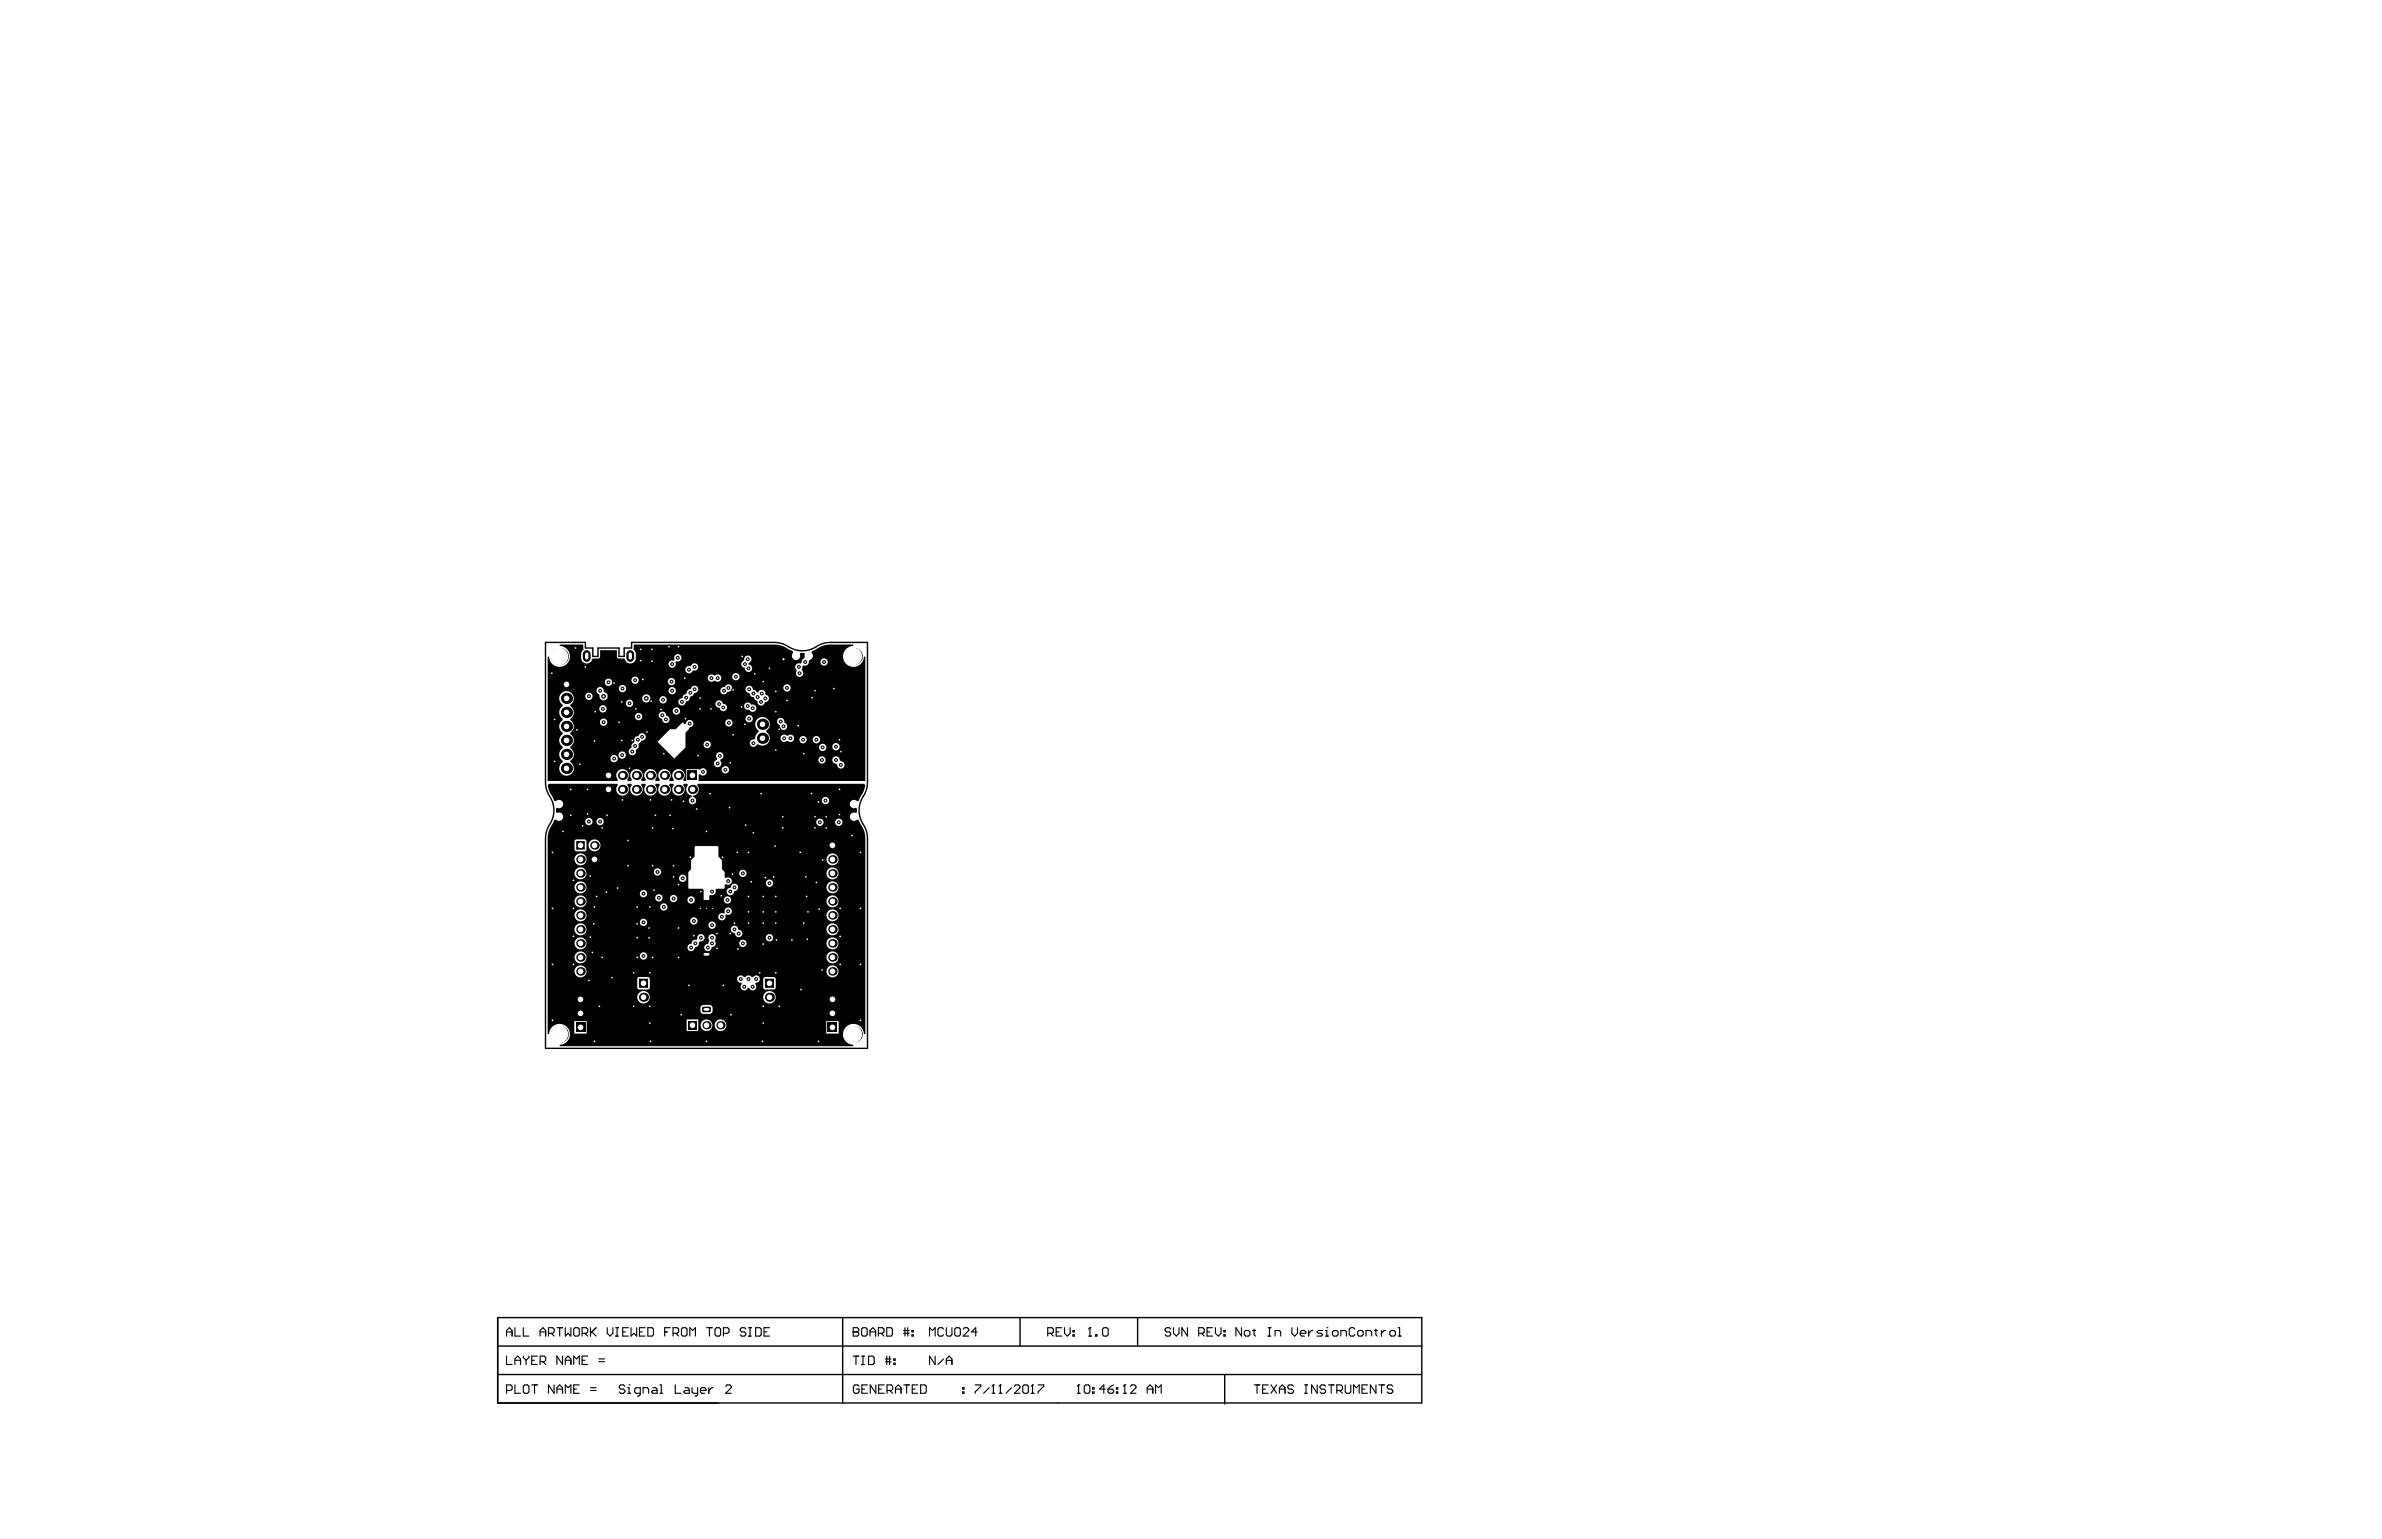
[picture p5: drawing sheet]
<svg xmlns="http://www.w3.org/2000/svg" width="432mm" height="279mm" viewBox="0 0 432 279" stroke-linecap="round" stroke-linejoin="round" font-family="sans-serif">
<path d="M98.9 116.5h7.2v1h1.4v1.5h.9v-1.5h3.8v1.5h.9v-1.5h1.4v-1h25.9l1 .1 1 .4a4.9 4.9 0 0 0 6.1 0l1-.4 1-.1h6.8v25.4l-.2 1-.3 1a4.9 4.9 0 0 0 0 6l.3 1 .2 1.1v38.1h-58.4v-38.1l.1-1.1 .4-1a4.9 4.9 0 0 0 0-6l-.4-1-.1-1zM90.2 238.9h167.5v15.5h-167.5zM152.8 238.9v15.5M184.9 238.9v5.2M206.2 238.9v5.2M90.2 249.2h167.5M90.2 244.1h167.5M222 249.4v5.1" fill="none" stroke="#000" stroke-width=".25"/>
<g fill="none" stroke="#000" stroke-width=".2">
<path d="M91.8 242.3v-1.1l.5-.5 .5 .5v1.1M91.8 245.9v1.5h1M91.8 252.1h.8l.2-.2v-.5l-.2-.3h-.8v1.5M91.8 241.5h1M93.3 240.7v1.6h1.1M93.3 247.4v-1l.6-.5 .5 .5v1M93.3 251.1v1.5h1.1M93.3 246.6h1.1M94.9 251.4l.2-.3h.5l.3 .3v1l-.3 .2h-.5l-.2-.2zM94.9 240.7v1.6h1M94.9 245.9v.2l.5 .5M95.4 246.6v.8"/>
<path d="M95.9 245.9v.2l-.5 .5M96.4 251.1h1M96.4 246.6h.5M96.9 251.1v1.5M97.4 245.9h-1v1.5h1M97.9 241.5h1M97.9 246.9h.8l.2-.3v-.5l-.2-.2h-.8v1.5M97.9 242.3v-1.1l.5-.5 .5 .5v1.1M98.4 246.9l.5 .5M99.4 241.7h.8l.2-.2v-.5l-.2-.3h-.8v1.6M99.9 241.7l.5 .6M100.4 251.1v1.5l-1-1.5v1.5"/>
<path d="M101 252.6v-1l.5-.5 .5 .5v1M101 251.9h1M101 240.7h1M101.5 240.7v1.6M102 245.9v1.5l-1-1.5v1.5M102.5 240.7v1.6l.5-.6 .5 .6v-1.6M102.5 247.4v-1l.5-.5 .5 .5v1M102.5 252.6v-1.5l.5 .5 .5-.5v1.5M102.5 246.6h1M104 251.9h.5M104 247.4v-1.5l.5 .5 .5-.5v1.5M104.3 240.7h.5l.2 .3v1l-.2 .3h-.5l-.3-.3v-1z"/>
<path d="M105 251.1h-1v1.5h1M105.5 241.7h.8l.2-.2v-.5l-.2-.3h-.8v1.6M105.5 246.6h.5M106 241.7l.5 .6M106.5 245.9h-1v1.5h1M107 252.1h1.1M107 251.6h1.1M107 240.7v1.6M107.3 241.5l.8 .8M108.1 240.7l-1.1 1M108.6 246.9h1M108.6 246.4h1"/>
<path d="M110.1 240.7v1l.5 .6 .5-.6v-1M111.6 242.3h.5M111.6 240.7h.5M111.9 240.7v1.6M112.9 241.5h.5M113.3 251.4l-.3-.3h-.5l-.2 .3v.2l.2 .3h.5l.3 .2v.3l-.3 .2h-.5l-.2-.2M113.8 252.6h.5M113.8 251.6h.2v1M113.9 240.7h-1v1.6h1M114 251.1h.1M114.4 240.7v1.6l.5-.6 .5 .6v-1.6M115.9 241.5h.5"/>
<path d="M116.1 252.6h-.8l-.2-.2v-.5l.2-.3h.8v1.3l-.3 .2h-.2M116.6 252.6v-1h.7l.3 .3v.7M116.9 240.7h-1v1.6h1M117.4 240.7h.8l.3 .3v1l-.3 .3h-.8zM118.3 251.6h.6l.2 .3v.7h-.8l-.2-.2 .2-.3h.8M119.6 251.1h.3v1.5M119.6 252.6h.5M120.5 241.5h.5M121.5 240.7h-1v1.6M122 241.7h.8l.2-.2v-.5l-.2-.3h-.8v1.6M122.4 251.1v1.5h1M122.5 241.7l.5 .6"/>
<path d="M123.8 240.7h.5l.2 .3v1l-.2 .3h-.5l-.3-.3v-1zM124.2 251.6h.5l.2 .3v.7h-.7l-.3-.2 .3-.3h.7M125.1 242.3v-1.6l.5 .5 .5-.5v1.6M125.5 251.6v.8l.2 .2h.8M126.5 251.6v1.3l-.3 .2h-.2M127 252.1h1v-.2l-.3-.3h-.5l-.2 .3v.5l.2 .2h.5M128.1 240.7h1M128.5 251.6v1M128.6 240.7v1.6M129.3 251.6h-.3l-.5 .5M129.6 241l.3-.3h.5l.2 .3v1l-.2 .3h-.5l-.3-.3zM131.1 241.7h.8l.3-.2v-.5l-.3-.3h-.8v1.6"/>
<path d="M131.5 251.4l.3-.3h.5l.3 .3v.2l-1.1 1h1.1M135.2 241l-.3-.3h-.5l-.2 .3v.2l.2 .3h.5l.3 .2v.3l-.3 .3h-.5l-.2-.3M135.7 242.3h.5M135.7 240.7h.5M136 240.7v1.6M137 240.7h.7l.3 .3v1l-.3 .3h-.7zM138.5 241.5h.5M139.5 240.7h-1v1.6h1M154.7 241.5h.1M154.7 240.7h.7l.3 .3v.2l-.3 .3 .3 .2v.3l-.3 .3h-.7zM154.7 241.5h.7M154.7 245.9h1"/>
<path d="M155.2 245.9v1.5M155.7 251.4l-.2-.3h-.5l-.3 .3v1l.3 .2h.5l.2-.2v-.5h-.5M156.2 241l.2-.3h.5l.3 .3v1l-.3 .3h-.5l-.2-.3zM156.2 247.4h.5M156.2 245.9h.5M156.2 251.9h.5M156.4 245.9v1.5M157.3 251.1h-1.1v1.5h1.1M157.5 245.9h.7l.3 .2v1.1l-.3 .2h-.7zM157.7 241.5h1M157.7 242.3v-1.1l.5-.5 .5 .5v1.1M158.8 251.1v1.5l-1-1.5v1.5"/>
<path d="M159.2 241.7h.8l.2-.2v-.5l-.2-.3h-.8v1.6M159.3 251.9h.5M159.7 241.7l.5 .6M160.3 251.1h-1v1.5h1M160.5 246.9h1M160.5 246.4h1M160.8 240.7h.7l.3 .3v1l-.3 .3h-.7zM160.8 245.9v1.5M160.8 252.1h.8l.2-.2v-.5l-.2-.3h-.8v1.5M161.3 245.9v1.5M161.3 252.1l.5 .5M162 247.2h.3v.2h-.3z"/>
<path d="M162 246.4h.3v.3h-.3zM162.3 251.9h1M162.3 252.6v-1l.5-.5 .5 .5v1M163.8 241.7h1M163.8 241.2h1M163.8 251.1h1.1M164 240.7v1.6M164.4 251.1v1.5M164.6 240.7v1.6M165.3 242h.3v.3h-.3zM165.3 241.2h.3v.3h-.3zM165.4 251.9h.5"/>
<path d="M166.4 251.1h-1v1.5h1M166.9 251.1h.8l.2 .3v1l-.2 .2h-.8zM168.5 242.3v-1.6l.5 .5 .5-.5v1.6M169.5 245.9v1.5l-1-1.5v1.5M171 241l-.2-.3h-.5l-.3 .3v1l.3 .3h.5l.2-.3M171 246.4l-1 1M171.5 240.7v1.3l.3 .3h.5l.3-.3v-1.3M171.5 246.7h1.1M171.5 247.4v-1l.6-.5 .5 .5v1M173.1 241l.2-.3h.5l.3 .3v1l-.3 .3h-.5l-.2-.3zM174.5 252.4h.3v.2h-.3zM174.5 251.6h.3v.3h-.3z"/>
<path d="M174.6 241l.2-.3h.6l.2 .3v.2l-1 1.1h1M176.8 251.1h1v.3l-1 1v.2M177.1 241.5h-1l.8-.8v1.6M179.3 251.6l-1 1M179.8 252.6h.5M180.1 251.1h.1M180.1 251.1v1.5M180.1 251.1l-.3 .3M181.1 252.6h.5M181.3 251.1h.1M181.3 251.1l-.2 .3M181.3 251.1v1.5"/>
<path d="M183.4 251.6l-1 1M183.9 251.4l.2-.3h.5l.3 .3v.2l-1 1h1M185.4 251.4l.3-.3h.5l.2 .3v1l-.2 .2h-.5l-.3-.2zM186.9 252.6h.5M187.2 251.1h.1M187.2 251.1v1.5M187.2 251.1l-.3 .3M188.2 251.1h1v.3l-1 1v.2M189.9 241.7h.8l.2-.2v-.5l-.2-.3h-.8v1.6M190.4 241.7l.5 .6M191.5 241.5h.5M192.5 240.7h-1v1.6h1"/>
<path d="M193 240.7v1l.5 .6 .5-.6v-1M194.5 242h.3v.3h-.3zM194.5 241.2h.3v.3h-.3zM195.3 252.6h.5M195.5 251.1h.1M195.5 251.1v1.5M195.5 251.1l-.2 .3M196.5 251.4l.3-.3h.5l.3 .3v1l-.3 .2h-.5l-.3-.2zM197.3 242.3h.5M197.6 240.7h.1M197.6 240.7v1.6M197.6 240.7l-.3 .3"/>
<path d="M198.1 252.4h.2v.2h-.2zM198.1 251.6h.2v.3h-.2zM198.6 242h.3v.3h-.3zM200.1 240.7h.5l.3 .3v1l-.3 .3h-.5l-.2-.3v-1zM200.3 251.9h-1l.8-.8v1.5M200.9 251.9h.7l.3 .2v.3l-.3 .2h-.5l-.2-.2zM201.9 251.1l-.5 .3-.5 .5M202.4 252.4h.2v.2h-.2zM202.4 251.6h.2v.3h-.2zM203.6 252.6h.6M203.9 251.1h.1M203.9 251.1v1.5"/>
<path d="M203.9 251.1l-.3 .3M204.9 251.4l.3-.3h.5l.2 .3v.2l-1 1h1M208 251.9h1M208 252.6v-1l.5-.5 .5 .5v1M209.5 252.6v-1.5l.5 .5 .5-.5v1.5M212.2 241l-.2-.3h-.5l-.3 .3v.2l.3 .3h.5l.2 .2v.3l-.2 .3h-.5l-.3-.3M212.7 240.7v1l.5 .6 .5-.6v-1M215.3 240.7v1.6l-1.1-1.6v1.6M217.3 241.7h.7l.3-.2v-.5l-.3-.3h-.7v1.6M217.8 241.7l.5 .6M218.8 241.5h.5M219.8 240.7h-1v1.6h1"/>
<path d="M220.3 240.7v1l.5 .6 .5-.6v-1M221.9 242h.2v.3h-.2zM221.9 241.2h.2v.3h-.2zM225.1 240.7v1.6l-1.1-1.6v1.6M225.8 241.2h.5l.3 .3v.5l-.3 .3h-.5l-.2-.3v-.5zM227.1 241.2h.5M227.3 241v1l.3 .3M227.4 251.1h1M227.9 251.1v1.5M228.9 251.9h.5M229.9 242.3h.5M229.9 240.7h.5"/>
<path d="M229.9 251.1h-1v1.5h1M230.1 240.7v1.6M230.4 251.1l1 1.5M231.1 242.3v-1.1h.8l.3 .3v.8M231.4 251.1l-1 1.5M231.9 251.9h1M231.9 252.6v-1l.5-.5 .5 .5v1M234.2 240.7v1l.5 .6 .5-.6v-1M234.5 251.4l-.3-.3h-.5l-.2 .3v.2l.2 .3h.5l.3 .2v.3l-.3 .2h-.5l-.2-.2M235.7 241.7h1v-.2l-.2-.3h-.5l-.3 .3v.5l.3 .3h.5M236.5 251.1h.5M236.5 252.6h.5"/>
<path d="M236.7 251.1v1.5M237.2 241.2v1.1M238 241.2h-.3l-.5 .5M238.8 251.1v1.5l-1-1.5v1.5M239.8 241.2h-.8l-.2 .3 .2 .2h.5l.3 .3-.3 .3h-.7M240.3 242.3h.5M240.3 241.2h.2v1.1M240.3 251.4l-.3-.3h-.5l-.2 .3v.2l.2 .3h.5l.3 .2v.3l-.3 .2h-.5l-.2-.2M240.5 240.7h.1M240.8 251.1h1M241.3 251.1v1.5M241.8 241.2h.5l.3 .3v.5l-.3 .3h-.5l-.3-.3v-.5z"/>
<path d="M242.3 252.1h.8l.2-.2v-.5l-.2-.3h-.8v1.5M242.8 252.1l.5 .5M243.1 242.3v-1.1h.7l.3 .3v.8M243.9 251.1v1.3l.2 .2h.5l.3-.2v-1.3M245.4 252.6v-1.5l.5 .5 .5-.5v1.5M245.6 241l-.3-.3h-.5l-.2 .3v1l.2 .3h.5l.3-.3M246.4 241.2h.5l.2 .3v.5l-.2 .3h-.5l-.3-.3v-.5zM246.9 251.9h.5M247.6 242.3v-1.1h.8l.2 .3v.8M247.9 251.1h-1v1.5h1M249.2 241.2h.5M249.4 241v1l.3 .3"/>
<path d="M249.4 251.1v1.5l-1-1.5v1.5M249.9 251.1h1.1M250.4 241.2v1.1M250.4 251.1v1.5M251.2 241.2h-.3l-.5 .5M252.2 241.2h.5l.3 .3v.5l-.3 .3h-.5l-.3-.3v-.5zM252.5 251.4l-.3-.3h-.5l-.2 .3v.2l.2 .3h.5l.3 .2v.3l-.3 .2h-.5l-.2-.2M253.5 242.3h.5M253.5 240.7h.2v1.6"/>
</g>
<g fill="#000">
<path d="M101.5 116.9h4.2l.1 .8a1.56 1.56 0 0 0 .3 2.6 1.2 1.2 0 0 0 1.4-.9l1.2-.1 .1-.3v-1.1h3v1.1l.1 .3 1.2 .1a1.17 1.17 0 0 0 1.7 .8 1.66 1.66 0 0 0 0-2.5l.1-.8h25.8a4.6 4.6 0 0 1 2.3 .8l.7 .4 .1 .3a.78 .78 0 0 0 0 1 .78 .78 0 0 0 1 .1 .78 .78 0 0 0 .2-1l.2-.1h.5l.2 .1a1.02 1.02 0 0 1-.5 1.2l-.2 .6a.81 .81 0 0 0-1 .6l.3 .7a.7 .7 0 0 0 0 1 .7 .7 0 0 0 1-.2 .7 .7 0 0 0-.2-1l.3-.7a.81 .81 0 0 0 1-.7l.1-.3a.83 .83 0 0 0 .4-1.3l.1-.3 1-.5a4 4 0 0 1 2-.7h4.5v.2a1.9 1.9 0 0 0-1.9 1.9 1.9 1.9 0 0 0 1.9 1.9 1.9 1.9 0 0 0 1.9-1.8h.3v22.5h-30.2v-1.2h.2a.66 .66 0 0 0 1 0 .66 .66 0 0 0 0-.9 .66 .66 0 0 0-1 .1l-2.5-.1v2.1h-.5l-.1-.2a1.14 1.14 0 0 0 0-1.6 1.14 1.14 0 0 0-1.6 0 1.14 1.14 0 0 0 0 1.6l-.2 .2h-.6l-.1-.2a1.14 1.14 0 0 0-.1-1.6 1.14 1.14 0 0 0-1.5 0 1.14 1.14 0 0 0-.1 1.6l-.1 .2h-.6l-.1-.2a1.14 1.14 0 0 0-.1-1.6 1.14 1.14 0 0 0-1.6 0 1.14 1.14 0 0 0 0 1.6l-.1 .2h-.7l-.1-.2a1.14 1.14 0 0 0 0-1.6 1.14 1.14 0 0 0-1.6 0 1.14 1.14 0 0 0-.1 1.6l-.1 .2h-.6l-.1-.2a1.14 1.14 0 0 0-.1-1.6 1.14 1.14 0 0 0-1.5 0 1.14 1.14 0 0 0-.1 1.6l-.1 .2h-12.6v-22.5h.2a1.9 1.9 0 0 0 1.9 1.8 1.9 1.9 0 0 0 1.9-1.9 1.9 1.9 0 0 0-1.8-1.9zM122.4 118.8l-.2 .5 .1 .3-.2 .2a.67 .67 0 0 0-.9 .7 .67 .67 0 0 0 .9 .6 .67 .67 0 0 0 .3-1.1l.2-.1a.66 .66 0 0 0 .9-.7 .66 .66 0 0 0-1.1-.4zM148.7 120a.7 .7 0 0 0 1.4 0 .7 .7 0 0 0-1.4 0zM124.4 121a.67 .67 0 0 0 .2 1 .67 .67 0 0 0 .9-.4 .73 .73 0 0 0 .9-.2 .73 .73 0 0 0 0-.9 .67 .67 0 0 0-1.1 .3h-.6zM135.1 119.1l-.2 .6a.7 .7 0 0 0-.5 .7 .7 .7 0 0 0 .6 .7 .66 .66 0 0 0 .6 .7 .66 .66 0 0 0 .8-.6 .66 .66 0 0 0-.7-.7v-.3a.69 .69 0 0 0 .5-.9 .69 .69 0 0 0-1.1-.2zM128.5 122.5a.67 .67 0 0 0 0 .9 .67 .67 0 0 0 .9 0h.2a.67 .67 0 0 0 1 0 .67 .67 0 0 0 0-.9 .67 .67 0 0 0-1 0l-.6-.2zM132.7 122.7a.7 .7 0 0 0 1.4 0 .7 .7 0 0 0-1.4 0zM114.5 123.3a.67 .67 0 0 0 1.3 0 .67 .67 0 0 0-1.3 0zM121.1 123.6a.67 .67 0 0 0 1.3 0 .67 .67 0 0 0-1.3 0zM109.6 123.7a.7 .7 0 0 0 1.4 0 .7 .7 0 0 0-1.4 0zM130.8 124.8a.66 .66 0 0 0 .1 1 .66 .66 0 0 0 1-.4 .66 .66 0 0 0 .8-.5 .66 .66 0 0 0-.5-.8 .66 .66 0 0 0-.8 .5zM124.7 125.1l-.3 .7a.88 .88 0 0 0-.8 .8 .67 .67 0 0 0-.6 .7 .67 .67 0 0 0 .6 .6 .67 .67 0 0 0 .7-.6 1 1 0 0 0 .8-1l.5-.2 .2-.5a.66 .66 0 0 0 .8-.5 .66 .66 0 0 0-.6-.8 .66 .66 0 0 0-.8 .7zM142 124.7a.67 .67 0 0 0 1.3 0 .67 .67 0 0 0-1.3 0zM112.2 124.9a.67 .67 0 0 0 1.3 0 .67 .67 0 0 0-1.3 0zM121.2 125.2a.67 .67 0 0 0 1.3 0 .67 .67 0 0 0-1.3 0zM106.1 126.3a.67 .67 0 0 0 1.3 0 .67 .67 0 0 0-1.3 0zM108.3 124.8a.77 .77 0 0 0 .3 1.2 .76 .76 0 0 0 .5 1 .76 .76 0 0 0 1-.5 .76 .76 0 0 0-.5-1l-.2-.1a.67 .67 0 0 0-.3-.7 .67 .67 0 0 0-.8 .1zM135.3 124.5a.75 .75 0 0 0-.1 .8 .75 .75 0 0 0 .7 .4l.2 .5 .6 .2 .2 .4 .4 .3a.66 .66 0 0 0 .6 .8 .66 .66 0 0 0 .7-.6 .69 .69 0 0 0 .8-.6 .69 .69 0 0 0-.7-.8 .66 .66 0 0 0-.4-.8 .66 .66 0 0 0-.8 .4h-.3l-.3-.3a.65 .65 0 0 1-.6-.7l-.5-.2zM116.4 126.6a.75 .75 0 0 0 1.5 0 .75 .75 0 0 0-1.5 0zM119.5 126.9a.7 .7 0 0 0 1.4 0 .7 .7 0 0 0-1.4 0zM113.4 127.5a.7 .7 0 0 0 1.4 0 .7 .7 0 0 0-1.4 0zM129.9 127.2a.66 .66 0 0 0-.1 .7 .66 .66 0 0 0 .7 .4 .66 .66 0 0 0 .7 .6 .66 .66 0 0 0 .6-.7 .66 .66 0 0 0-.8-.6 .66 .66 0 0 0-.4-.6 .66 .66 0 0 0-.7 .2zM135.1 127.6a.66 .66 0 0 0-.1 .8 .66 .66 0 0 0 .8 .2 .66 .66 0 0 0 .9 .4 .66 .66 0 0 0 .4-.8 .66 .66 0 0 0-.9-.4 .66 .66 0 0 0-1.1-.2zM108.6 128.5a.7 .7 0 0 0 1.4 0 .7 .7 0 0 0-1.4 0zM121.9 128.9a.7 .7 0 0 0 1.4 0 .7 .7 0 0 0-1.4 0zM115.1 129.9a.67 .67 0 0 0 1.3 0 .67 .67 0 0 0-1.3 0zM135.1 130.3a.7 .7 0 0 0 1.4 0 .7 .7 0 0 0-1.4 0zM119.6 129.2a.66 .66 0 0 0-.1 .7 .66 .66 0 0 0 .6 .4 .66 .66 0 0 0 .5 .8 .66 .66 0 0 0 .8-.6 .66 .66 0 0 0-.7-.7 .66 .66 0 0 0-.3-.7 .66 .66 0 0 0-.8 .1zM121.5 132.2l-2.3 2.3 3 3 2.1-2v-2.6l.6-.7 .1-.3a.68 .68 0 0 0 .7-.7 .68 .68 0 0 0-.7-.7 .68 .68 0 0 0-.7 .7l-.2 .1-.3-.4-1.3 1.3zM108.8 130.9a.67 .67 0 0 0 1.3 0 .67 .67 0 0 0-1.3 0zM131.5 131.1a.67 .67 0 0 0 1.3 0 .67 .67 0 0 0-1.3 0zM141 130.4a.67 .67 0 0 0 .3 1.1 .69 .69 0 0 0 .5 .9 .69 .69 0 0 0 .8-.5 .69 .69 0 0 0-.4-.8 .71 .71 0 0 0-.3-.8 .71 .71 0 0 0-.9 .1zM141.7 133.4a.67 .67 0 0 0 0 .9 .67 .67 0 0 0 .9 0h.2a.67 .67 0 0 0 1 0 .67 .67 0 0 0 0-.9 .67 .67 0 0 0-1 0l-.6-.2zM115.2 133.7l-.2 .3a.73 .73 0 0 1-.4 .9l-.1 .4a.37 .37 0 0 1-.3 .5 .67 .67 0 0 0 .2 1.1 .67 .67 0 0 0 .9-.8v-.2a.85 .85 0 0 0 .5-1.1l.5-.5a.69 .69 0 0 0 .7-.4 .69 .69 0 0 0-.1-.8 .66 .66 0 0 0-1.2 .4zM137.3 130.4a1.33 1.33 0 0 0 .2 2.1v.2a1.64 1.64 0 0 0-.7 1.3l-.1 .1a.66 .66 0 0 0-.8 .5 .66 .66 0 0 0 .4 .8 .66 .66 0 0 0 .9-.4l.2-.1a1.33 1.33 0 0 0 1.9-.3 1.33 1.33 0 0 0-.4-1.9v-.2a1.33 1.33 0 0 0 .4-2 1.33 1.33 0 0 0-2-.1zM147.3 134.1a.7 .7 0 0 0 1.4 0 .7 .7 0 0 0-1.4 0zM144.9 134.1a.67 .67 0 0 0 1.3 0 .67 .67 0 0 0-1.3 0zM127.5 135a.7 .7 0 0 0 1.4 0 .7 .7 0 0 0-1.4 0zM150.9 135.4a.67 .67 0 0 0 1.3 0 .67 .67 0 0 0-1.3 0zM148.5 135.5a.67 .67 0 0 0 1.3 0 .67 .67 0 0 0-1.3 0zM112.1 136.9a.67 .67 0 0 0 1.3 0 .67 .67 0 0 0-1.3 0zM110.7 137.5a.67 .67 0 0 0 1.3 0 .67 .67 0 0 0-1.3 0zM148.3 137.8a.7 .7 0 0 0 1.4 0 .7 .7 0 0 0-1.4 0zM130 136.6l-.2 .4 .2 .5v.3a.66 .66 0 0 0-.5 .9 .66 .66 0 0 0 1 .3 .66 .66 0 0 0 .1-1v-.3a.66 .66 0 0 0 .5-1 .66 .66 0 0 0-1.1-.1zM151.1 137.3a.67 .67 0 0 0-.2 .8 .67 .67 0 0 0 .6 .4l.3 .2a.67 .67 0 0 0 .6 .7 .67 .67 0 0 0 .7-.7 .67 .67 0 0 0-.7-.7l-.2-.2a.66 .66 0 0 0-.4-.6 .66 .66 0 0 0-.7 .1zM130.8 139.6a.7 .7 0 0 0 1.4 0 .7 .7 0 0 0-1.4 0zM101.8 125.7a1.33 1.33 0 0 0 .2 2.1v.2a1.32 1.32 0 0 0 0 2.3v.3a1.32 1.32 0 0 0 0 2.2v.3a1.32 1.32 0 0 0 0 2.3v.3a1.32 1.32 0 0 0 0 2.2v.3a1.33 1.33 0 0 0-.3 2 1.33 1.33 0 0 0 2 0 1.33 1.33 0 0 0-.3-2v-.3a1.32 1.32 0 0 0 0-2.2v-.3a1.32 1.32 0 0 0 0-2.3v-.3a1.32 1.32 0 0 0 0-2.2v-.3a1.32 1.32 0 0 0 0-2.3v-.2a1.33 1.33 0 0 0 .3-2 1.33 1.33 0 0 0-1.9-.1z"/>
<path d="M99.5 142.1h12.4l.1 .3a1.14 1.14 0 0 0 .1 1.5 1.14 1.14 0 0 0 1.5 0 1.14 1.14 0 0 0 .1-1.5l.1-.3h.6l.1 .3a1.14 1.14 0 0 0 .1 1.5 1.14 1.14 0 0 0 1.6 0 1.14 1.14 0 0 0 0-1.5l.1-.3h.7l.1 .3a1.14 1.14 0 0 0 0 1.5 1.14 1.14 0 0 0 1.6 0 1.14 1.14 0 0 0 .1-1.5l.1-.3h.6l.1 .3a1.14 1.14 0 0 0 .1 1.5 1.14 1.14 0 0 0 1.5 0 1.14 1.14 0 0 0 .1-1.5l.1-.3h.6l.2 .3a1.14 1.14 0 0 0 0 1.5 1.14 1.14 0 0 0 1.6 0 1.14 1.14 0 0 0 0-1.5l.1-.3h.7l.1 .3a1.12 1.12 0 0 0-.2 1.1 1.12 1.12 0 0 0 .9 .8v.2a.66 .66 0 0 0-.4 1 .66 .66 0 0 0 1.1 0 .66 .66 0 0 0-.5-1v-.2a1.12 1.12 0 0 0 1-.8 1.12 1.12 0 0 0-.2-1.1l.1-.3h30.1l.2 .3-.2 1-1 1.8-.2 .1a.78 .78 0 0 0-1.1 0 .78 .78 0 0 0-.1 1 .78 .78 0 0 0 1 .2l.2 .1v.6l-.2 .2a.78 .78 0 0 0-1 .2 .78 .78 0 0 0 .1 1 .78 .78 0 0 0 1.1 0l.2 .1 .4 .7a4.5 4.5 0 0 1 .9 2.6v35.5h-.3a1.9 1.9 0 0 0-1.9-1.9 1.9 1.9 0 0 0-1.9 1.9 1.9 1.9 0 0 0 1.9 1.9v.3h-53.2v-.3a1.9 1.9 0 0 0 1.8-1.9 1.9 1.9 0 0 0-1.9-1.9 1.9 1.9 0 0 0-1.9 1.9h-.2v-35.5a5.7 5.7 0 0 1 .9-2.6l.3-.7 .3-.1a.78 .78 0 0 0 1 0 .78 .78 0 0 0 .1-1 .78 .78 0 0 0-1-.2l-.1-.2v-.6l.1-.1a.78 .78 0 0 0 1-.2 .78 .78 0 0 0-.1-1 .78 .78 0 0 0-1 0l-.3-.1-1-1.8-.2-1zM149 145.2a.67 .67 0 0 0 1.3 0 .67 .67 0 0 0-1.3 0zM108.1 149a.67 .67 0 0 0 1.3 0 .67 .67 0 0 0-1.3 0zM106.1 149a.67 .67 0 0 0 1.3 0 .67 .67 0 0 0-1.3 0zM151.4 149.1a.67 .67 0 0 0 1.3 0 .67 .67 0 0 0-1.3 0zM148 149.1a.67 .67 0 0 0 1.3 0 .67 .67 0 0 0-1.3 0zM126 153.4l-.1 .1v1.8l-.6 .6v1.7l-.5 .5v2.9l.1 .2h2.4l.3 .2v1.8h1v-.8l.2-.1a.66 .66 0 0 0 .8-.2 .66 .66 0 0 0 .1-.7l.1-.2h1.4l.2-.2v-.6l.2-.1a.66 .66 0 0 0 1.1-.5 .66 .66 0 0 0-1.1-.6l-.2-.1v-1l-.5-.5v-1.7l-.7-.6v-1.8l-.1-.1zM104.3 152.3l-.2 .3 .2 1.7 .2 .1 1.7-.1 .1-.3-.1-1.7-.2-.1zM106.7 153.3a1.1 1.1 0 0 0 2.2 0 1.1 1.1 0 0 0-2.2 0zM149.8 155.8a1.1 1.1 0 0 0 2.2 0 1.1 1.1 0 0 0-2.2 0zM104.1 155.8a1.1 1.1 0 0 0 2.2 0 1.1 1.1 0 0 0-2.2 0zM118.5 158.1a.7 .7 0 0 0 1.4 0 .7 .7 0 0 0-1.4 0zM134 158.4a.67 .67 0 0 0 1.3 0 .67 .67 0 0 0-1.3 0zM149.8 158.4a1.1 1.1 0 0 0 2.2 0 1.1 1.1 0 0 0-2.2 0zM104.1 158.4a1.1 1.1 0 0 0 2.2 0 1.1 1.1 0 0 0-2.2 0zM123.1 159.2a.67 .67 0 0 0 1.3 0 .67 .67 0 0 0-1.3 0zM138.8 160.1a.7 .7 0 0 0 1.4 0 .7 .7 0 0 0-1.4 0zM149.8 160.9a1.1 1.1 0 0 0 2.2 0 1.1 1.1 0 0 0-2.2 0zM104.1 160.9a1.1 1.1 0 0 0 2.2 0 1.1 1.1 0 0 0-2.2 0zM132.7 160.4l-.1 .2a.65 .65 0 0 1-.7 .6 .67 .67 0 0 0 .2 1.1 .67 .67 0 0 0 .9-.6 .74 .74 0 0 0 .8-.6 .74 .74 0 0 0-.3-.8h-.5zM116 162a.67 .67 0 0 0 1.3 0 .67 .67 0 0 0-1.3 0zM118.8 162.8a.67 .67 0 0 0 1.3 0 .67 .67 0 0 0-1.3 0zM121.4 162.9a.7 .7 0 0 0 1.4 0 .7 .7 0 0 0-1.4 0zM131.2 163.2a.67 .67 0 0 0 1.3 0 .67 .67 0 0 0-1.3 0zM124.6 163.2a.67 .67 0 0 0 1.3 0 .67 .67 0 0 0-1.3 0zM149.8 163.4a1.1 1.1 0 0 0 2.2 0 1.1 1.1 0 0 0-2.2 0zM104.1 163.4a1.1 1.1 0 0 0 2.2 0 1.1 1.1 0 0 0-2.2 0zM119.7 164.4a.67 .67 0 0 0 1.3 0 .67 .67 0 0 0-1.3 0zM130.4 165.8a.66 .66 0 0 0 .3 1.1 .66 .66 0 0 0 .8-1l.1-.1a.67 .67 0 0 0 1.1-.3 .67 .67 0 0 0-.7-.9 .67 .67 0 0 0-.6 .9l-.2 .2-.3-.1zM149.8 166a1.1 1.1 0 0 0 2.2 0 1.1 1.1 0 0 0-2.2 0zM104.1 166a1.1 1.1 0 0 0 2.2 0 1.1 1.1 0 0 0-2.2 0zM125.1 167a.7 .7 0 0 0 1.4 0 .7 .7 0 0 0-1.4 0zM116 167.2a.67 .67 0 0 0 1.3 0 .67 .67 0 0 0-1.3 0zM128.4 167.7a.7 .7 0 0 0 1.4 0 .7 .7 0 0 0-1.4 0zM149.8 168.5a1.1 1.1 0 0 0 2.2 0 1.1 1.1 0 0 0-2.2 0zM104.1 168.5a1.1 1.1 0 0 0 2.2 0 1.1 1.1 0 0 0-2.2 0zM132.7 168a.75 .75 0 0 0-.1 .8 .75 .75 0 0 0 .6 .5 .67 .67 0 0 0 .7 .6 .67 .67 0 0 0 .7-.6 .67 .67 0 0 0-.7-.7 .75 .75 0 0 0-.4-.7 .75 .75 0 0 0-.8 .1zM126.6 169.6l-.2 .3v.3l-.2 .2a.77 .77 0 0 0-.9 .7 .67 .67 0 0 0-.7 .7 .67 .67 0 0 0 .7 .7 .67 .67 0 0 0 .6-.7 .8 .8 0 0 0 .8-.9l.2-.2a.67 .67 0 0 0 .8-.8 .67 .67 0 0 0-1.1-.3zM138.8 170a.7 .7 0 0 0 1.4 0 .7 .7 0 0 0-1.4 0zM134 171a.67 .67 0 0 0 1.3 0 .67 .67 0 0 0-1.3 0zM149.8 171a1.1 1.1 0 0 0 2.2 0 1.1 1.1 0 0 0-2.2 0zM104.1 171a1.1 1.1 0 0 0 2.2 0 1.1 1.1 0 0 0-2.2 0zM128.6 169.6l-.2 .4a.89 .89 0 0 1-.5 1.3 .67 .67 0 0 0 .2 1.1 .67 .67 0 0 0 .9-.6 .78 .78 0 0 0 .7-.4 .78 .78 0 0 0-.1-.9 .69 .69 0 0 0 0-.9 .69 .69 0 0 0-1 0zM116 173.3a.67 .67 0 0 0 1.3 0 .67 .67 0 0 0-1.3 0zM149.8 173.6a1.1 1.1 0 0 0 2.2 0 1.1 1.1 0 0 0-2.2 0zM104.1 173.6a1.1 1.1 0 0 0 2.2 0 1.1 1.1 0 0 0-2.2 0zM133.8 177a.66 .66 0 0 0-.1 .8 .66 .66 0 0 0 .7 .4l.1 .2a.66 .66 0 0 0 .1 1.1 .66 .66 0 0 0 .9-.4h.3a.66 .66 0 0 0 1 .4 .66 .66 0 0 0 .1-1.1l.1-.2a.66 .66 0 0 0 .7-1 .66 .66 0 0 0-1.2 0h-.3a.66 .66 0 0 0-1.1 0h-.3l-.5-.3zM149.8 176.1a1.1 1.1 0 0 0 2.2 0 1.1 1.1 0 0 0-2.2 0zM104.1 176.1a1.1 1.1 0 0 0 2.2 0 1.1 1.1 0 0 0-2.2 0zM115.6 177.2l-.1 .3 .1 1.8 .3 .1h1.5l.3-.1 .1-.2-.1-1.9-.3-.1h-1.5zM138.5 177.3l-.1 .2 .1 1.8 .2 .1 1.8-.1 .1-.2-.1-1.8-.2-.2zM115.5 180.8a1.15 1.15 0 0 0 2.3 0 1.15 1.15 0 0 0-2.3 0zM138.4 180.8a1.14 1.14 0 0 0 2.2 0 1.14 1.14 0 0 0-2.2 0zM127.1 182.4l-.1 .9a.56 .56 0 0 0 .5 .5h1.1a.56 .56 0 0 0 .6-.5v-.5a.56 .56 0 0 0-.6-.6h-1.1zM124.5 184.8v2.2h2.1v-2.2zM129.5 185.9a1.1 1.1 0 0 0 2.2 0 1.1 1.1 0 0 0-2.2 0zM127 185.9a1.06 1.06 0 0 0 2.1 0 1.06 1.06 0 0 0-2.1 0zM149.8 185.1v2.3h2.2v-2.3zM104.1 185.1v2.3h2.3v-2.3z"/>
<circle cx="138.3" cy="123.6" r=".36"/>
</g>
<circle cx="138.3" cy="123.6" r=".15" fill="#fff"/>
<circle cx="136.8" cy="122.2" r=".36" fill="#000"/>
<circle cx="136.8" cy="122.2" r=".15" fill="#fff"/>
<circle cx="127" cy="164.7" r=".25" fill="#000"/>
<circle cx="127" cy="164.7" r=".1" fill="#fff"/>
<circle cx="128.1" cy="164.7" r=".25" fill="#000"/>
<circle cx="128.1" cy="164.7" r=".1" fill="#fff"/>
<circle cx="129.2" cy="164.7" r=".25" fill="#000"/>
<circle cx="129.2" cy="164.7" r=".1" fill="#fff"/>
<circle cx="136.4" cy="178.9" r=".36" fill="#000"/>
<circle cx="136.4" cy="178.9" r=".15" fill="#fff"/>
<circle cx="134.9" cy="178.9" r=".36" fill="#000"/>
<circle cx="134.9" cy="178.9" r=".15" fill="#fff"/>
<circle cx="137.1" cy="177.5" r=".36" fill="#000"/>
<circle cx="137.1" cy="177.5" r=".15" fill="#fff"/>
<circle cx="134.3" cy="177.5" r=".36" fill="#000"/>
<circle cx="134.3" cy="177.5" r=".15" fill="#fff"/>
<circle cx="135.7" cy="177.5" r=".36" fill="#000"/>
<circle cx="135.7" cy="177.5" r=".15" fill="#fff"/>
<circle cx="129.1" cy="161.7" r=".36" fill="#000"/>
<circle cx="129.1" cy="161.7" r=".15" fill="#fff"/>
<circle cx="123" cy="173.6" r=".36" fill="#000"/>
<circle cx="123" cy="173.6" r=".15" fill="#fff"/>
<circle cx="113.9" cy="157" r=".36" fill="#000"/>
<circle cx="113.9" cy="157" r=".15" fill="#fff"/>
<circle cx="110.9" cy="177.3" r=".36" fill="#000"/>
<circle cx="110.9" cy="177.3" r=".15" fill="#fff"/>
<circle cx="103.5" cy="147.8" r=".36" fill="#000"/>
<circle cx="103.5" cy="147.8" r=".15" fill="#fff"/>
<circle cx="145.2" cy="179.4" r=".36" fill="#000"/>
<circle cx="145.2" cy="179.4" r=".15" fill="#fff"/>
<circle cx="141.9" cy="148.1" r=".36" fill="#000"/>
<circle cx="141.9" cy="148.1" r=".15" fill="#fff"/>
<circle cx="141.9" cy="150.1" r=".36" fill="#000"/>
<circle cx="141.9" cy="150.1" r=".15" fill="#fff"/>
<circle cx="113.9" cy="152.4" r=".36" fill="#000"/>
<circle cx="113.9" cy="152.4" r=".15" fill="#fff"/>
<circle cx="132.3" cy="146.4" r=".36" fill="#000"/>
<circle cx="132.3" cy="146.4" r=".15" fill="#fff"/>
<circle cx="145.1" cy="154.6" r=".36" fill="#000"/>
<circle cx="145.1" cy="154.6" r=".15" fill="#fff"/>
<circle cx="140.5" cy="153.4" r=".36" fill="#000"/>
<circle cx="140.5" cy="153.4" r=".15" fill="#fff"/>
<circle cx="131.1" cy="178.7" r=".36" fill="#000"/>
<circle cx="131.1" cy="178.7" r=".15" fill="#fff"/>
<circle cx="124.9" cy="178.7" r=".36" fill="#000"/>
<circle cx="124.9" cy="178.7" r=".15" fill="#fff"/>
<circle cx="123.5" cy="184" r=".36" fill="#000"/>
<circle cx="123.5" cy="184" r=".15" fill="#fff"/>
<circle cx="132.5" cy="184" r=".36" fill="#000"/>
<circle cx="132.5" cy="184" r=".15" fill="#fff"/>
<circle cx="134.7" cy="158.4" r=".36" fill="#000"/>
<circle cx="134.7" cy="158.4" r=".15" fill="#fff"/>
<circle cx="128.1" cy="150.7" r=".36" fill="#000"/>
<circle cx="128.1" cy="150.7" r=".15" fill="#fff"/>
<circle cx="133.8" cy="172.1" r=".36" fill="#000"/>
<circle cx="133.8" cy="172.1" r=".15" fill="#fff"/>
<circle cx="135.7" cy="165.3" r=".36" fill="#000"/>
<circle cx="135.7" cy="165.3" r=".15" fill="#fff"/>
<circle cx="138.3" cy="165.3" r=".36" fill="#000"/>
<circle cx="138.3" cy="165.3" r=".15" fill="#fff"/>
<circle cx="140.6" cy="165.3" r=".36" fill="#000"/>
<circle cx="140.6" cy="165.3" r=".15" fill="#fff"/>
<circle cx="108.7" cy="182.5" r=".36" fill="#000"/>
<circle cx="108.7" cy="182.5" r=".15" fill="#fff"/>
<circle cx="117.8" cy="182.5" r=".36" fill="#000"/>
<circle cx="117.8" cy="182.5" r=".15" fill="#fff"/>
<circle cx="114.9" cy="182.5" r=".36" fill="#000"/>
<circle cx="114.9" cy="182.5" r=".15" fill="#fff"/>
<circle cx="117.8" cy="176.4" r=".36" fill="#000"/>
<circle cx="117.8" cy="176.4" r=".15" fill="#fff"/>
<circle cx="114.9" cy="176.4" r=".36" fill="#000"/>
<circle cx="114.9" cy="176.4" r=".15" fill="#fff"/>
<circle cx="138.7" cy="159.1" r=".36" fill="#000"/>
<circle cx="138.7" cy="159.1" r=".15" fill="#fff"/>
<circle cx="135.7" cy="167.4" r=".36" fill="#000"/>
<circle cx="135.7" cy="167.4" r=".15" fill="#fff"/>
<circle cx="135.7" cy="162.5" r=".36" fill="#000"/>
<circle cx="135.7" cy="162.5" r=".15" fill="#fff"/>
<circle cx="117.8" cy="164.4" r=".36" fill="#000"/>
<circle cx="117.8" cy="164.4" r=".15" fill="#fff"/>
<circle cx="133.7" cy="154.6" r=".36" fill="#000"/>
<circle cx="133.7" cy="154.6" r=".15" fill="#fff"/>
<circle cx="135.7" cy="154.6" r=".36" fill="#000"/>
<circle cx="135.7" cy="154.6" r=".15" fill="#fff"/>
<circle cx="138.3" cy="162.5" r=".36" fill="#000"/>
<circle cx="138.3" cy="162.5" r=".15" fill="#fff"/>
<circle cx="132.8" cy="158.5" r=".36" fill="#000"/>
<circle cx="132.8" cy="158.5" r=".15" fill="#fff"/>
<circle cx="107" cy="158.9" r=".36" fill="#000"/>
<circle cx="107" cy="158.9" r=".15" fill="#fff"/>
<circle cx="104" cy="159.6" r=".36" fill="#000"/>
<circle cx="104" cy="159.6" r=".15" fill="#fff"/>
<circle cx="104" cy="169.8" r=".36" fill="#000"/>
<circle cx="104" cy="169.8" r=".15" fill="#fff"/>
<circle cx="104" cy="174.9" r=".36" fill="#000"/>
<circle cx="104" cy="174.9" r=".15" fill="#fff"/>
<circle cx="104" cy="164.7" r=".36" fill="#000"/>
<circle cx="104" cy="164.7" r=".15" fill="#fff"/>
<circle cx="152.3" cy="174.9" r=".36" fill="#000"/>
<circle cx="152.3" cy="174.9" r=".15" fill="#fff"/>
<circle cx="149" cy="175.9" r=".36" fill="#000"/>
<circle cx="149" cy="175.9" r=".15" fill="#fff"/>
<circle cx="152.3" cy="169.8" r=".36" fill="#000"/>
<circle cx="152.3" cy="169.8" r=".15" fill="#fff"/>
<circle cx="152.3" cy="164.7" r=".36" fill="#000"/>
<circle cx="152.3" cy="164.7" r=".15" fill="#fff"/>
<circle cx="137.7" cy="176.4" r=".36" fill="#000"/>
<circle cx="137.7" cy="176.4" r=".15" fill="#fff"/>
<circle cx="140.6" cy="176.4" r=".36" fill="#000"/>
<circle cx="140.6" cy="176.4" r=".15" fill="#fff"/>
<circle cx="138.3" cy="182.5" r=".36" fill="#000"/>
<circle cx="138.3" cy="182.5" r=".15" fill="#fff"/>
<circle cx="141.3" cy="182.5" r=".36" fill="#000"/>
<circle cx="141.3" cy="182.5" r=".15" fill="#fff"/>
<circle cx="123.9" cy="145.3" r=".36" fill="#000"/>
<circle cx="123.9" cy="145.3" r=".15" fill="#fff"/>
<circle cx="126.3" cy="146.7" r=".36" fill="#000"/>
<circle cx="126.3" cy="146.7" r=".15" fill="#fff"/>
<circle cx="122.1" cy="157" r=".36" fill="#000"/>
<circle cx="122.1" cy="157" r=".15" fill="#fff"/>
<circle cx="123" cy="160.4" r=".36" fill="#000"/>
<circle cx="123" cy="160.4" r=".15" fill="#fff"/>
<circle cx="138.3" cy="185.5" r=".36" fill="#000"/>
<circle cx="138.3" cy="185.5" r=".15" fill="#fff"/>
<circle cx="117.8" cy="185.5" r=".36" fill="#000"/>
<circle cx="117.8" cy="185.5" r=".15" fill="#fff"/>
<circle cx="106.8" cy="177.8" r=".36" fill="#000"/>
<circle cx="106.8" cy="177.8" r=".15" fill="#fff"/>
<circle cx="107.8" cy="164.4" r=".36" fill="#000"/>
<circle cx="107.8" cy="164.4" r=".15" fill="#fff"/>
<circle cx="112" cy="161" r=".36" fill="#000"/>
<circle cx="112" cy="161" r=".15" fill="#fff"/>
<circle cx="115.5" cy="164.4" r=".36" fill="#000"/>
<circle cx="115.5" cy="164.4" r=".15" fill="#fff"/>
<circle cx="146.2" cy="162.5" r=".36" fill="#000"/>
<circle cx="146.2" cy="162.5" r=".15" fill="#fff"/>
<circle cx="140.6" cy="167.4" r=".36" fill="#000"/>
<circle cx="140.6" cy="167.4" r=".15" fill="#fff"/>
<circle cx="138.3" cy="167.4" r=".36" fill="#000"/>
<circle cx="138.3" cy="167.4" r=".15" fill="#fff"/>
<circle cx="107" cy="169.9" r=".36" fill="#000"/>
<circle cx="107" cy="169.9" r=".15" fill="#fff"/>
<circle cx="115.5" cy="167.5" r=".36" fill="#000"/>
<circle cx="115.5" cy="167.5" r=".15" fill="#fff"/>
<circle cx="115.5" cy="170" r=".36" fill="#000"/>
<circle cx="115.5" cy="170" r=".15" fill="#fff"/>
<circle cx="117.7" cy="168.3" r=".36" fill="#000"/>
<circle cx="117.7" cy="168.3" r=".15" fill="#fff"/>
<circle cx="123" cy="168.3" r=".36" fill="#000"/>
<circle cx="123" cy="168.3" r=".15" fill="#fff"/>
<circle cx="118.3" cy="157" r=".36" fill="#000"/>
<circle cx="118.3" cy="157" r=".15" fill="#fff"/>
<circle cx="149.1" cy="155.9" r=".36" fill="#000"/>
<circle cx="149.1" cy="155.9" r=".15" fill="#fff"/>
<circle cx="152.2" cy="147.7" r=".36" fill="#000"/>
<circle cx="152.2" cy="147.7" r=".15" fill="#fff"/>
<circle cx="147.7" cy="150.1" r=".36" fill="#000"/>
<circle cx="147.7" cy="150.1" r=".15" fill="#fff"/>
<circle cx="147.7" cy="148.1" r=".36" fill="#000"/>
<circle cx="147.7" cy="148.1" r=".15" fill="#fff"/>
<circle cx="149.8" cy="148.1" r=".36" fill="#000"/>
<circle cx="149.8" cy="148.1" r=".15" fill="#fff"/>
<circle cx="149.8" cy="150.1" r=".36" fill="#000"/>
<circle cx="149.8" cy="150.1" r=".15" fill="#fff"/>
<circle cx="102.1" cy="150.7" r=".36" fill="#000"/>
<circle cx="102.1" cy="150.7" r=".15" fill="#fff"/>
<circle cx="154.5" cy="151.5" r=".36" fill="#000"/>
<circle cx="154.5" cy="151.5" r=".15" fill="#fff"/>
<circle cx="100.2" cy="154.6" r=".36" fill="#000"/>
<circle cx="100.2" cy="154.6" r=".15" fill="#fff"/>
<circle cx="100.2" cy="164.7" r=".36" fill="#000"/>
<circle cx="100.2" cy="164.7" r=".15" fill="#fff"/>
<circle cx="100.2" cy="174.9" r=".36" fill="#000"/>
<circle cx="100.2" cy="174.9" r=".15" fill="#fff"/>
<circle cx="100.2" cy="185" r=".36" fill="#000"/>
<circle cx="100.2" cy="185" r=".15" fill="#fff"/>
<circle cx="107.8" cy="188.8" r=".36" fill="#000"/>
<circle cx="107.8" cy="188.8" r=".15" fill="#fff"/>
<circle cx="117.9" cy="188.8" r=".36" fill="#000"/>
<circle cx="117.9" cy="188.8" r=".15" fill="#fff"/>
<circle cx="128.1" cy="188.8" r=".36" fill="#000"/>
<circle cx="128.1" cy="188.8" r=".15" fill="#fff"/>
<circle cx="138.2" cy="188.8" r=".36" fill="#000"/>
<circle cx="138.2" cy="188.8" r=".15" fill="#fff"/>
<circle cx="148.4" cy="188.8" r=".36" fill="#000"/>
<circle cx="148.4" cy="188.8" r=".15" fill="#fff"/>
<circle cx="156" cy="185" r=".36" fill="#000"/>
<circle cx="156" cy="185" r=".15" fill="#fff"/>
<circle cx="156" cy="174.9" r=".36" fill="#000"/>
<circle cx="156" cy="174.9" r=".15" fill="#fff"/>
<circle cx="156" cy="164.7" r=".36" fill="#000"/>
<circle cx="156" cy="164.7" r=".15" fill="#fff"/>
<circle cx="156" cy="154.6" r=".36" fill="#000"/>
<circle cx="156" cy="154.6" r=".15" fill="#fff"/>
<circle cx="105.6" cy="149.7" r=".36" fill="#000"/>
<circle cx="105.6" cy="149.7" r=".15" fill="#fff"/>
<circle cx="109.2" cy="150.1" r=".36" fill="#000"/>
<circle cx="109.2" cy="150.1" r=".15" fill="#fff"/>
<circle cx="106.5" cy="147.6" r=".36" fill="#000"/>
<circle cx="106.5" cy="147.6" r=".15" fill="#fff"/>
<circle cx="110.1" cy="147.8" r=".36" fill="#000"/>
<circle cx="110.1" cy="147.8" r=".15" fill="#fff"/>
<circle cx="140.6" cy="162.5" r=".36" fill="#000"/>
<circle cx="140.6" cy="162.5" r=".15" fill="#fff"/>
<circle cx="138.3" cy="171.2" r=".36" fill="#000"/>
<circle cx="138.3" cy="171.2" r=".15" fill="#fff"/>
<circle cx="140.8" cy="170.4" r=".36" fill="#000"/>
<circle cx="140.8" cy="170.4" r=".15" fill="#fff"/>
<circle cx="143.5" cy="170.4" r=".36" fill="#000"/>
<circle cx="143.5" cy="170.4" r=".15" fill="#fff"/>
<circle cx="145.7" cy="167.4" r=".36" fill="#000"/>
<circle cx="145.7" cy="167.4" r=".15" fill="#fff"/>
<circle cx="146.5" cy="165.3" r=".36" fill="#000"/>
<circle cx="146.5" cy="165.3" r=".15" fill="#fff"/>
<circle cx="136.2" cy="159.9" r=".36" fill="#000"/>
<circle cx="136.2" cy="159.9" r=".15" fill="#fff"/>
<circle cx="118.8" cy="147.8" r=".36" fill="#000"/>
<circle cx="118.8" cy="147.8" r=".15" fill="#fff"/>
<circle cx="118.3" cy="150.1" r=".36" fill="#000"/>
<circle cx="118.3" cy="150.1" r=".15" fill="#fff"/>
<circle cx="122" cy="150.2" r=".36" fill="#000"/>
<circle cx="122" cy="150.2" r=".15" fill="#fff"/>
<circle cx="121.5" cy="147.8" r=".36" fill="#000"/>
<circle cx="121.5" cy="147.8" r=".15" fill="#fff"/>
<circle cx="109.2" cy="173.6" r=".36" fill="#000"/>
<circle cx="109.2" cy="173.6" r=".15" fill="#fff"/>
<circle cx="107.4" cy="172.7" r=".36" fill="#000"/>
<circle cx="107.4" cy="172.7" r=".15" fill="#fff"/>
<circle cx="130" cy="171.9" r=".36" fill="#000"/>
<circle cx="130" cy="171.9" r=".15" fill="#fff"/>
<circle cx="130" cy="169.3" r=".36" fill="#000"/>
<circle cx="130" cy="169.3" r=".15" fill="#fff"/>
<circle cx="132.4" cy="169.3" r=".36" fill="#000"/>
<circle cx="132.4" cy="169.3" r=".15" fill="#fff"/>
<circle cx="125.8" cy="169.7" r=".36" fill="#000"/>
<circle cx="125.8" cy="169.7" r=".15" fill="#fff"/>
<circle cx="117.7" cy="170" r=".36" fill="#000"/>
<circle cx="117.7" cy="170" r=".15" fill="#fff"/>
<circle cx="115.5" cy="173.6" r=".36" fill="#000"/>
<circle cx="115.5" cy="173.6" r=".15" fill="#fff"/>
<circle cx="128.3" cy="171.8" r=".36" fill="#000"/>
<circle cx="128.3" cy="171.8" r=".15" fill="#fff"/>
<circle cx="126" cy="171" r=".36" fill="#000"/>
<circle cx="126" cy="171" r=".15" fill="#fff"/>
<circle cx="127.1" cy="170" r=".36" fill="#000"/>
<circle cx="127.1" cy="170" r=".15" fill="#fff"/>
<circle cx="129.1" cy="171" r=".36" fill="#000"/>
<circle cx="129.1" cy="171" r=".15" fill="#fff"/>
<circle cx="125.3" cy="171.8" r=".36" fill="#000"/>
<circle cx="125.3" cy="171.8" r=".15" fill="#fff"/>
<circle cx="116.7" cy="173.3" r=".36" fill="#000"/>
<circle cx="116.7" cy="173.3" r=".15" fill="#fff"/>
<circle cx="139.5" cy="170" r=".36" fill="#000"/>
<circle cx="139.5" cy="170" r=".15" fill="#fff"/>
<circle cx="116.7" cy="167.2" r=".36" fill="#000"/>
<circle cx="116.7" cy="167.2" r=".15" fill="#fff"/>
<circle cx="130.9" cy="166.2" r=".36" fill="#000"/>
<circle cx="130.9" cy="166.2" r=".15" fill="#fff"/>
<circle cx="133.1" cy="168.5" r=".36" fill="#000"/>
<circle cx="133.1" cy="168.5" r=".15" fill="#fff"/>
<circle cx="133.9" cy="169.3" r=".36" fill="#000"/>
<circle cx="133.9" cy="169.3" r=".15" fill="#fff"/>
<circle cx="133.1" cy="167.4" r=".36" fill="#000"/>
<circle cx="133.1" cy="167.4" r=".15" fill="#fff"/>
<circle cx="129.1" cy="167.7" r=".36" fill="#000"/>
<circle cx="129.1" cy="167.7" r=".15" fill="#fff"/>
<circle cx="148" cy="160" r=".36" fill="#000"/>
<circle cx="148" cy="160" r=".15" fill="#fff"/>
<circle cx="106.5" cy="143.1" r=".36" fill="#000"/>
<circle cx="106.5" cy="143.1" r=".15" fill="#fff"/>
<circle cx="103.5" cy="143.1" r=".36" fill="#000"/>
<circle cx="103.5" cy="143.1" r=".15" fill="#fff"/>
<circle cx="128.7" cy="143.9" r=".36" fill="#000"/>
<circle cx="128.7" cy="143.9" r=".15" fill="#fff"/>
<circle cx="138" cy="143.9" r=".36" fill="#000"/>
<circle cx="138" cy="143.9" r=".15" fill="#fff"/>
<circle cx="117.9" cy="145" r=".36" fill="#000"/>
<circle cx="117.9" cy="145" r=".15" fill="#fff"/>
<circle cx="112.8" cy="145" r=".36" fill="#000"/>
<circle cx="112.8" cy="145" r=".15" fill="#fff"/>
<circle cx="121.7" cy="145" r=".36" fill="#000"/>
<circle cx="121.7" cy="145" r=".15" fill="#fff"/>
<circle cx="118.3" cy="173.6" r=".36" fill="#000"/>
<circle cx="118.3" cy="173.6" r=".15" fill="#fff"/>
<circle cx="133.1" cy="160.9" r=".36" fill="#000"/>
<circle cx="133.1" cy="160.9" r=".15" fill="#fff"/>
<circle cx="127.1" cy="161.7" r=".36" fill="#000"/>
<circle cx="127.1" cy="161.7" r=".15" fill="#fff"/>
<circle cx="123.8" cy="159.2" r=".36" fill="#000"/>
<circle cx="123.8" cy="159.2" r=".15" fill="#fff"/>
<circle cx="145.6" cy="134.1" r=".36" fill="#000"/>
<circle cx="145.6" cy="134.1" r=".15" fill="#fff"/>
<circle cx="148" cy="134.1" r=".36" fill="#000"/>
<circle cx="148" cy="134.1" r=".15" fill="#fff"/>
<circle cx="144.7" cy="131.6" r=".36" fill="#000"/>
<circle cx="144.7" cy="131.6" r=".15" fill="#fff"/>
<circle cx="121.3" cy="117.2" r=".36" fill="#000"/>
<circle cx="121.3" cy="117.2" r=".15" fill="#fff"/>
<circle cx="123" cy="117.2" r=".36" fill="#000"/>
<circle cx="123" cy="117.2" r=".15" fill="#fff"/>
<circle cx="114.1" cy="139.3" r=".36" fill="#000"/>
<circle cx="114.1" cy="139.3" r=".15" fill="#fff"/>
<circle cx="112.8" cy="136.9" r=".36" fill="#000"/>
<circle cx="112.8" cy="136.9" r=".15" fill="#fff"/>
<circle cx="144.8" cy="120.9" r=".36" fill="#000"/>
<circle cx="144.8" cy="120.9" r=".15" fill="#fff"/>
<circle cx="121.7" cy="123.6" r=".36" fill="#000"/>
<circle cx="121.7" cy="123.6" r=".15" fill="#fff"/>
<circle cx="142" cy="119.5" r=".41" fill="#000"/>
<circle cx="142" cy="119.5" r=".2" fill="#fff"/>
<circle cx="135.8" cy="130.3" r=".36" fill="#000"/>
<circle cx="135.8" cy="130.3" r=".15" fill="#fff"/>
<circle cx="122.9" cy="119.3" r=".36" fill="#000"/>
<circle cx="122.9" cy="119.3" r=".15" fill="#fff"/>
<circle cx="115.1" cy="123.3" r=".36" fill="#000"/>
<circle cx="115.1" cy="123.3" r=".15" fill="#fff"/>
<circle cx="112.7" cy="127.3" r=".36" fill="#000"/>
<circle cx="112.7" cy="127.3" r=".15" fill="#fff"/>
<circle cx="147.2" cy="126.5" r=".36" fill="#000"/>
<circle cx="147.2" cy="126.5" r=".15" fill="#fff"/>
<circle cx="120.3" cy="136.7" r=".36" fill="#000"/>
<circle cx="120.3" cy="136.7" r=".15" fill="#fff"/>
<circle cx="117.3" cy="132.7" r=".36" fill="#000"/>
<circle cx="117.3" cy="132.7" r=".15" fill="#fff"/>
<circle cx="135" cy="131.3" r=".36" fill="#000"/>
<circle cx="135" cy="131.3" r=".15" fill="#fff"/>
<circle cx="132.9" cy="133.2" r=".36" fill="#000"/>
<circle cx="132.9" cy="133.2" r=".15" fill="#fff"/>
<circle cx="130.4" cy="127.6" r=".36" fill="#000"/>
<circle cx="130.4" cy="127.6" r=".15" fill="#fff"/>
<circle cx="131.1" cy="128.3" r=".36" fill="#000"/>
<circle cx="131.1" cy="128.3" r=".15" fill="#fff"/>
<circle cx="118.2" cy="117.8" r=".36" fill="#000"/>
<circle cx="118.2" cy="117.8" r=".15" fill="#fff"/>
<circle cx="116.1" cy="117.8" r=".36" fill="#000"/>
<circle cx="116.1" cy="117.8" r=".15" fill="#fff"/>
<circle cx="116.1" cy="119.8" r=".36" fill="#000"/>
<circle cx="116.1" cy="119.8" r=".15" fill="#fff"/>
<circle cx="118.2" cy="119.9" r=".36" fill="#000"/>
<circle cx="118.2" cy="119.9" r=".15" fill="#fff"/>
<circle cx="115.3" cy="128.5" r=".36" fill="#000"/>
<circle cx="115.3" cy="128.5" r=".15" fill="#fff"/>
<circle cx="111.3" cy="123.8" r=".36" fill="#000"/>
<circle cx="111.3" cy="123.8" r=".15" fill="#fff"/>
<circle cx="144.9" cy="122.1" r=".36" fill="#000"/>
<circle cx="144.9" cy="122.1" r=".15" fill="#fff"/>
<circle cx="135.6" cy="119.5" r=".36" fill="#000"/>
<circle cx="135.6" cy="119.5" r=".15" fill="#fff"/>
<circle cx="131.5" cy="139.6" r=".36" fill="#000"/>
<circle cx="131.5" cy="139.6" r=".15" fill="#fff"/>
<circle cx="130.1" cy="138.4" r=".36" fill="#000"/>
<circle cx="130.1" cy="138.4" r=".15" fill="#fff"/>
<circle cx="124.4" cy="126.5" r=".36" fill="#000"/>
<circle cx="124.4" cy="126.5" r=".15" fill="#fff"/>
<circle cx="125" cy="131.2" r=".36" fill="#000"/>
<circle cx="125" cy="131.2" r=".15" fill="#fff"/>
<circle cx="111.3" cy="137.5" r=".36" fill="#000"/>
<circle cx="111.3" cy="137.5" r=".15" fill="#fff"/>
<circle cx="127.4" cy="140" r=".36" fill="#000"/>
<circle cx="127.4" cy="140" r=".15" fill="#fff"/>
<circle cx="114.6" cy="136.3" r=".36" fill="#000"/>
<circle cx="114.6" cy="136.3" r=".15" fill="#fff"/>
<circle cx="115.1" cy="135.3" r=".36" fill="#000"/>
<circle cx="115.1" cy="135.3" r=".15" fill="#fff"/>
<circle cx="115.6" cy="134.1" r=".36" fill="#000"/>
<circle cx="115.6" cy="134.1" r=".15" fill="#fff"/>
<circle cx="116.4" cy="133.6" r=".36" fill="#000"/>
<circle cx="116.4" cy="133.6" r=".15" fill="#fff"/>
<circle cx="114.6" cy="134.2" r=".36" fill="#000"/>
<circle cx="114.6" cy="134.2" r=".15" fill="#fff"/>
<circle cx="112.7" cy="134.2" r=".36" fill="#000"/>
<circle cx="112.7" cy="134.2" r=".15" fill="#fff"/>
<circle cx="129" cy="123" r=".36" fill="#000"/>
<circle cx="129" cy="123" r=".15" fill="#fff"/>
<circle cx="130.1" cy="123" r=".36" fill="#000"/>
<circle cx="130.1" cy="123" r=".15" fill="#fff"/>
<circle cx="140.6" cy="125.4" r=".36" fill="#000"/>
<circle cx="140.6" cy="125.4" r=".15" fill="#fff"/>
<circle cx="142.7" cy="127" r=".36" fill="#000"/>
<circle cx="142.7" cy="127" r=".15" fill="#fff"/>
<circle cx="141.5" cy="130.8" r=".36" fill="#000"/>
<circle cx="141.5" cy="130.8" r=".15" fill="#fff"/>
<circle cx="142" cy="131.7" r=".36" fill="#000"/>
<circle cx="142" cy="131.7" r=".15" fill="#fff"/>
<circle cx="123.6" cy="127.3" r=".36" fill="#000"/>
<circle cx="123.6" cy="127.3" r=".15" fill="#fff"/>
<circle cx="125.9" cy="125" r=".36" fill="#000"/>
<circle cx="125.9" cy="125" r=".15" fill="#fff"/>
<circle cx="125.2" cy="125.6" r=".36" fill="#000"/>
<circle cx="125.2" cy="125.6" r=".15" fill="#fff"/>
<circle cx="120.2" cy="126.9" r=".36" fill="#000"/>
<circle cx="120.2" cy="126.9" r=".15" fill="#fff"/>
<circle cx="121.9" cy="125.2" r=".36" fill="#000"/>
<circle cx="121.9" cy="125.2" r=".15" fill="#fff"/>
<circle cx="124.1" cy="123" r=".36" fill="#000"/>
<circle cx="124.1" cy="123" r=".15" fill="#fff"/>
<circle cx="121.9" cy="120.4" r=".36" fill="#000"/>
<circle cx="121.9" cy="120.4" r=".15" fill="#fff"/>
<circle cx="152.4" cy="138.7" r=".36" fill="#000"/>
<circle cx="152.4" cy="138.7" r=".15" fill="#fff"/>
<circle cx="152.2" cy="134.1" r=".36" fill="#000"/>
<circle cx="152.2" cy="134.1" r=".15" fill="#fff"/>
<circle cx="149" cy="137.8" r=".36" fill="#000"/>
<circle cx="149" cy="137.8" r=".15" fill="#fff"/>
<circle cx="149.1" cy="135.5" r=".36" fill="#000"/>
<circle cx="149.1" cy="135.5" r=".15" fill="#fff"/>
<circle cx="151.5" cy="137.8" r=".36" fill="#000"/>
<circle cx="151.5" cy="137.8" r=".15" fill="#fff"/>
<circle cx="151.5" cy="135.4" r=".36" fill="#000"/>
<circle cx="151.5" cy="135.4" r=".15" fill="#fff"/>
<circle cx="147.7" cy="125.2" r=".36" fill="#000"/>
<circle cx="147.7" cy="125.2" r=".15" fill="#fff"/>
<circle cx="124.3" cy="130.3" r=".36" fill="#000"/>
<circle cx="124.3" cy="130.3" r=".15" fill="#fff"/>
<circle cx="112.2" cy="130.9" r=".36" fill="#000"/>
<circle cx="112.2" cy="130.9" r=".15" fill="#fff"/>
<circle cx="107.9" cy="129" r=".36" fill="#000"/>
<circle cx="107.9" cy="129" r=".15" fill="#fff"/>
<circle cx="109.3" cy="128.5" r=".36" fill="#000"/>
<circle cx="109.3" cy="128.5" r=".15" fill="#fff"/>
<circle cx="114.1" cy="127.5" r=".36" fill="#000"/>
<circle cx="114.1" cy="127.5" r=".15" fill="#fff"/>
<circle cx="122.6" cy="128.9" r=".36" fill="#000"/>
<circle cx="122.6" cy="128.9" r=".15" fill="#fff"/>
<circle cx="109.4" cy="130.9" r=".36" fill="#000"/>
<circle cx="109.4" cy="130.9" r=".15" fill="#fff"/>
<circle cx="120.7" cy="130.4" r=".36" fill="#000"/>
<circle cx="120.7" cy="130.4" r=".15" fill="#fff"/>
<circle cx="120.1" cy="129.7" r=".36" fill="#000"/>
<circle cx="120.1" cy="129.7" r=".15" fill="#fff"/>
<circle cx="115.8" cy="129.9" r=".36" fill="#000"/>
<circle cx="115.8" cy="129.9" r=".15" fill="#fff"/>
<circle cx="117.2" cy="126.6" r=".43" fill="#000"/>
<circle cx="117.2" cy="126.6" r=".2" fill="#fff"/>
<circle cx="118" cy="127.1" r=".36" fill="#000"/>
<circle cx="118" cy="127.1" r=".15" fill="#fff"/>
<circle cx="119.8" cy="128.7" r=".36" fill="#000"/>
<circle cx="119.8" cy="128.7" r=".15" fill="#fff"/>
<circle cx="116.5" cy="123.2" r=".36" fill="#000"/>
<circle cx="116.5" cy="123.2" r=".15" fill="#fff"/>
<circle cx="124.9" cy="121.4" r=".36" fill="#000"/>
<circle cx="124.9" cy="121.4" r=".15" fill="#fff"/>
<circle cx="125.9" cy="120.9" r=".36" fill="#000"/>
<circle cx="125.9" cy="120.9" r=".15" fill="#fff"/>
<circle cx="132.9" cy="125.1" r=".36" fill="#000"/>
<circle cx="132.9" cy="125.1" r=".15" fill="#fff"/>
<circle cx="131.2" cy="125.2" r=".36" fill="#000"/>
<circle cx="131.2" cy="125.2" r=".15" fill="#fff"/>
<circle cx="132" cy="124.8" r=".36" fill="#000"/>
<circle cx="132" cy="124.8" r=".15" fill="#fff"/>
<circle cx="126.5" cy="137" r=".36" fill="#000"/>
<circle cx="126.5" cy="137" r=".15" fill="#fff"/>
<circle cx="128.2" cy="135" r=".36" fill="#000"/>
<circle cx="128.2" cy="135" r=".15" fill="#fff"/>
<circle cx="132.1" cy="131.1" r=".36" fill="#000"/>
<circle cx="132.1" cy="131.1" r=".15" fill="#fff"/>
<circle cx="130.5" cy="137" r=".36" fill="#000"/>
<circle cx="130.5" cy="137" r=".15" fill="#fff"/>
<circle cx="136.6" cy="134.8" r=".36" fill="#000"/>
<circle cx="136.6" cy="134.8" r=".15" fill="#fff"/>
<circle cx="136.6" cy="125.7" r=".36" fill="#000"/>
<circle cx="136.6" cy="125.7" r=".15" fill="#fff"/>
<circle cx="137.3" cy="126.4" r=".36" fill="#000"/>
<circle cx="137.3" cy="126.4" r=".15" fill="#fff"/>
<circle cx="138.1" cy="125.7" r=".36" fill="#000"/>
<circle cx="138.1" cy="125.7" r=".15" fill="#fff"/>
<circle cx="138.7" cy="126.6" r=".36" fill="#000"/>
<circle cx="138.7" cy="126.6" r=".15" fill="#fff"/>
<circle cx="140.6" cy="129" r=".36" fill="#000"/>
<circle cx="140.6" cy="129" r=".15" fill="#fff"/>
<circle cx="139.5" cy="121.2" r=".36" fill="#000"/>
<circle cx="139.5" cy="121.2" r=".15" fill="#fff"/>
<circle cx="135.7" cy="121.2" r=".36" fill="#000"/>
<circle cx="135.7" cy="121.2" r=".15" fill="#fff"/>
<circle cx="134.5" cy="119" r=".36" fill="#000"/>
<circle cx="134.5" cy="119" r=".15" fill="#fff"/>
<circle cx="133.4" cy="122.7" r=".36" fill="#000"/>
<circle cx="133.4" cy="122.7" r=".15" fill="#fff"/>
<circle cx="138" cy="127.3" r=".36" fill="#000"/>
<circle cx="138" cy="127.3" r=".15" fill="#fff"/>
<circle cx="135.8" cy="125" r=".36" fill="#000"/>
<circle cx="135.8" cy="125" r=".15" fill="#fff"/>
<circle cx="134.4" cy="128.2" r=".36" fill="#000"/>
<circle cx="134.4" cy="128.2" r=".15" fill="#fff"/>
<circle cx="135.6" cy="128" r=".36" fill="#000"/>
<circle cx="135.6" cy="128" r=".15" fill="#fff"/>
<circle cx="136.4" cy="128.4" r=".36" fill="#000"/>
<circle cx="136.4" cy="128.4" r=".15" fill="#fff"/>
<circle cx="142.2" cy="133.9" r=".36" fill="#000"/>
<circle cx="142.2" cy="133.9" r=".15" fill="#fff"/>
<circle cx="143.3" cy="133.9" r=".36" fill="#000"/>
<circle cx="143.3" cy="133.9" r=".15" fill="#fff"/>
<circle cx="141.3" cy="132.2" r=".36" fill="#000"/>
<circle cx="141.3" cy="132.2" r=".15" fill="#fff"/>
<circle cx="142.7" cy="124.7" r=".36" fill="#000"/>
<circle cx="142.7" cy="124.7" r=".15" fill="#fff"/>
<circle cx="135" cy="120.4" r=".36" fill="#000"/>
<circle cx="135" cy="120.4" r=".15" fill="#fff"/>
<circle cx="109.4" cy="126.3" r=".43" fill="#000"/>
<circle cx="109.4" cy="126.3" r=".2" fill="#fff"/>
<circle cx="108.8" cy="125.2" r=".36" fill="#000"/>
<circle cx="108.8" cy="125.2" r=".15" fill="#fff"/>
<circle cx="110.3" cy="123.7" r=".36" fill="#000"/>
<circle cx="110.3" cy="123.7" r=".15" fill="#fff"/>
<circle cx="106.8" cy="126.3" r=".36" fill="#000"/>
<circle cx="106.8" cy="126.3" r=".15" fill="#fff"/>
<circle cx="112.8" cy="124.9" r=".36" fill="#000"/>
<circle cx="112.8" cy="124.9" r=".15" fill="#fff"/>
<circle cx="126.9" cy="128.5" r=".36" fill="#000"/>
<circle cx="126.9" cy="128.5" r=".15" fill="#fff"/>
<circle cx="126.9" cy="126.6" r=".36" fill="#000"/>
<circle cx="126.9" cy="126.6" r=".15" fill="#fff"/>
<circle cx="128.9" cy="128.5" r=".36" fill="#000"/>
<circle cx="128.9" cy="128.5" r=".15" fill="#fff"/>
<circle cx="106.1" cy="120.9" r=".36" fill="#000"/>
<circle cx="106.1" cy="120.9" r=".15" fill="#fff"/>
<circle cx="104.3" cy="117.5" r=".36" fill="#000"/>
<circle cx="104.3" cy="117.5" r=".15" fill="#fff"/>
<circle cx="100" cy="122.1" r=".36" fill="#000"/>
<circle cx="100" cy="122.1" r=".15" fill="#fff"/>
<circle cx="100.5" cy="130.4" r=".36" fill="#000"/>
<circle cx="100.5" cy="130.4" r=".15" fill="#fff"/>
<circle cx="104.6" cy="132.3" r=".36" fill="#000"/>
<circle cx="104.6" cy="132.3" r=".15" fill="#fff"/>
<circle cx="100.5" cy="138.1" r=".36" fill="#000"/>
<circle cx="100.5" cy="138.1" r=".15" fill="#fff"/>
<circle cx="105.1" cy="138.6" r=".36" fill="#000"/>
<circle cx="105.1" cy="138.6" r=".15" fill="#fff"/>
<circle cx="107.8" cy="134.4" r=".36" fill="#000"/>
<circle cx="107.8" cy="134.4" r=".15" fill="#fff"/>
<circle cx="132.4" cy="138.3" r=".36" fill="#000"/>
<circle cx="132.4" cy="138.3" r=".15" fill="#fff"/>
<circle cx="140.6" cy="136" r=".36" fill="#000"/>
<circle cx="140.6" cy="136" r=".15" fill="#fff"/>
<circle cx="145.7" cy="136.7" r=".36" fill="#000"/>
<circle cx="145.7" cy="136.7" r=".15" fill="#fff"/>
<circle cx="152.4" cy="136.3" r=".36" fill="#000"/>
<circle cx="152.4" cy="136.3" r=".15" fill="#fff"/>
<circle cx="151.2" cy="124.9" r=".36" fill="#000"/>
<circle cx="151.2" cy="124.9" r=".15" fill="#fff"/>
<circle cx="149.6" cy="145.2" r=".36" fill="#000"/>
<circle cx="149.6" cy="145.2" r=".15" fill="#fff"/>
<circle cx="152" cy="149.1" r=".36" fill="#000"/>
<circle cx="152" cy="149.1" r=".15" fill="#fff"/>
<circle cx="148.6" cy="149.1" r=".36" fill="#000"/>
<circle cx="148.6" cy="149.1" r=".15" fill="#fff"/>
<circle cx="125.5" cy="145.2" r=".36" fill="#000"/>
<circle cx="125.5" cy="145.2" r=".15" fill="#fff"/>
<circle cx="132" cy="159.8" r=".36" fill="#000"/>
<circle cx="132" cy="159.8" r=".15" fill="#fff"/>
<circle cx="149.4" cy="120" r=".36" fill="#000"/>
<circle cx="149.4" cy="120" r=".15" fill="#fff"/>
<circle cx="146" cy="120" r=".36" fill="#000"/>
<circle cx="146" cy="120" r=".15" fill="#fff"/>
<circle cx="108.8" cy="149" r=".36" fill="#000"/>
<circle cx="108.8" cy="149" r=".15" fill="#fff"/>
<circle cx="106.8" cy="149" r=".36" fill="#000"/>
<circle cx="106.8" cy="149" r=".15" fill="#fff"/>
<circle cx="132.4" cy="161.7" r=".36" fill="#000"/>
<circle cx="132.4" cy="161.7" r=".15" fill="#fff"/>
<circle cx="132" cy="165.2" r=".36" fill="#000"/>
<circle cx="132" cy="165.2" r=".15" fill="#fff"/>
<circle cx="122.1" cy="162.9" r=".36" fill="#000"/>
<circle cx="122.1" cy="162.9" r=".15" fill="#fff"/>
<circle cx="119.2" cy="158.1" r=".36" fill="#000"/>
<circle cx="119.2" cy="158.1" r=".15" fill="#fff"/>
<circle cx="122.1" cy="159" r=".36" fill="#000"/>
<circle cx="122.1" cy="159" r=".15" fill="#fff"/>
<circle cx="119.4" cy="162.8" r=".36" fill="#000"/>
<circle cx="119.4" cy="162.8" r=".15" fill="#fff"/>
<circle cx="116.7" cy="162" r=".36" fill="#000"/>
<circle cx="116.7" cy="162" r=".15" fill="#fff"/>
<circle cx="125.3" cy="163.2" r=".36" fill="#000"/>
<circle cx="125.3" cy="163.2" r=".15" fill="#fff"/>
<circle cx="139.5" cy="160.1" r=".36" fill="#000"/>
<circle cx="139.5" cy="160.1" r=".15" fill="#fff"/>
<circle cx="131.9" cy="163.2" r=".36" fill="#000"/>
<circle cx="131.9" cy="163.2" r=".15" fill="#fff"/>
<circle cx="130.7" cy="162.4" r=".36" fill="#000"/>
<circle cx="130.7" cy="162.4" r=".15" fill="#fff"/>
<circle cx="125.8" cy="167" r=".36" fill="#000"/>
<circle cx="125.8" cy="167" r=".15" fill="#fff"/>
<circle cx="120.3" cy="164.4" r=".36" fill="#000"/>
<circle cx="120.3" cy="164.4" r=".15" fill="#fff"/>
<circle cx="146.3" cy="170.3" r=".36" fill="#000"/>
<circle cx="146.3" cy="170.3" r=".15" fill="#fff"/>
<circle cx="148.5" cy="164.8" r=".36" fill="#000"/>
<circle cx="148.5" cy="164.8" r=".15" fill="#fff"/>
<circle cx="140.2" cy="159" r=".36" fill="#000"/>
<circle cx="140.2" cy="159" r=".15" fill="#fff"/>
<circle cx="146.1" cy="159" r=".36" fill="#000"/>
<circle cx="146.1" cy="159" r=".15" fill="#fff"/>
<circle cx="152.2" cy="143.1" r=".36" fill="#000"/>
<circle cx="152.2" cy="143.1" r=".15" fill="#fff"/>
<circle cx="148.4" cy="145.4" r=".36" fill="#000"/>
<circle cx="148.4" cy="145.4" r=".15" fill="#fff"/>
<circle cx="147.1" cy="143.9" r=".36" fill="#000"/>
<circle cx="147.1" cy="143.9" r=".15" fill="#fff"/>
<circle cx="136.6" cy="151" r=".36" fill="#000"/>
<circle cx="136.6" cy="151" r=".15" fill="#fff"/>
<circle cx="135.2" cy="149.6" r=".36" fill="#000"/>
<circle cx="135.2" cy="149.6" r=".15" fill="#fff"/>
<circle cx="118.6" cy="161.4" r=".36" fill="#000"/>
<circle cx="118.6" cy="161.4" r=".15" fill="#fff"/>
<circle cx="109.9" cy="161.8" r=".36" fill="#000"/>
<circle cx="109.9" cy="161.8" r=".15" fill="#fff"/>
<circle cx="108.1" cy="162.5" r=".36" fill="#000"/>
<circle cx="108.1" cy="162.5" r=".15" fill="#fff"/>
<circle cx="107.6" cy="167.5" r=".36" fill="#000"/>
<circle cx="107.6" cy="167.5" r=".15" fill="#fff"/>
<circle cx="131" cy="155.4" r=".36" fill="#000"/>
<circle cx="131" cy="155.4" r=".15" fill="#fff"/>
<circle cx="125.2" cy="155.4" r=".36" fill="#000"/>
<circle cx="125.2" cy="155.4" r=".15" fill="#fff"/>
<circle cx="129.1" cy="170" r=".36" fill="#000"/>
<circle cx="129.1" cy="170" r=".15" fill="#fff"/>
<circle cx="134.7" cy="171" r=".36" fill="#000"/>
<circle cx="134.7" cy="171" r=".15" fill="#fff"/>
<path d="M124.8 185.1h1.5v1.5h-1.5z" fill-rule="evenodd" fill="#000"/>
<circle cx="125.5" cy="185.9" r=".51" fill="#fff"/>
<circle cx="107.8" cy="155.8" r=".77" fill="#000"/>
<circle cx="107.8" cy="155.8" r=".51" fill="#fff"/>
<path d="M115.8 177.5h1.6l.1 1.6h-1.6z" fill-rule="evenodd" fill="#000"/>
<circle cx="116.7" cy="178.3" r=".51" fill="#fff"/>
<path d="M138.7 177.5h1.6v1.6h-1.6z" fill-rule="evenodd" fill="#000"/>
<circle cx="139.5" cy="178.3" r=".51" fill="#fff"/>
<path d="M150.1 185.5h1.6v1.6h-1.6z" fill-rule="evenodd" fill="#000"/>
<circle cx="150.9" cy="186.3" r=".51" fill="#fff"/>
<circle cx="150.9" cy="176.1" r=".77" fill="#000"/>
<circle cx="150.9" cy="176.1" r=".51" fill="#fff"/>
<circle cx="150.9" cy="166" r=".77" fill="#000"/>
<circle cx="150.9" cy="166" r=".51" fill="#fff"/>
<circle cx="150.9" cy="155.8" r=".77" fill="#000"/>
<circle cx="150.9" cy="155.8" r=".51" fill="#fff"/>
<circle cx="101.4" cy="187.5" r="1.52" fill="#000"/>
<circle cx="101.4" cy="187.5" r="1.59" fill="#fff"/>
<circle cx="102.7" cy="136.8" r="1.01" fill="#000"/>
<circle cx="102.7" cy="136.8" r=".51" fill="#fff"/>
<circle cx="102.7" cy="139.3" r="1.01" fill="#000"/>
<circle cx="102.7" cy="139.3" r=".51" fill="#fff"/>
<circle cx="102.7" cy="126.6" r="1.01" fill="#000"/>
<circle cx="102.7" cy="126.6" r=".51" fill="#fff"/>
<circle cx="102.7" cy="129.2" r="1.01" fill="#000"/>
<circle cx="102.7" cy="129.2" r=".51" fill="#fff"/>
<circle cx="102.7" cy="131.7" r="1.01" fill="#000"/>
<circle cx="102.7" cy="131.7" r=".51" fill="#fff"/>
<circle cx="102.7" cy="124.1" r="1.01" fill="#000"/>
<circle cx="102.7" cy="124.1" r=".51" fill="#fff"/>
<circle cx="107.8" cy="153.3" r=".77" fill="#000"/>
<circle cx="107.8" cy="153.3" r=".51" fill="#fff"/>
<circle cx="110.3" cy="143.1" r=".82" fill="#000"/>
<circle cx="110.3" cy="143.1" r=".51" fill="#fff"/>
<circle cx="110.3" cy="140.6" r=".82" fill="#000"/>
<circle cx="110.3" cy="140.6" r=".51" fill="#fff"/>
<path d="M106.4 117.9l.7 .7v.7l-.7 .7-.7-.7v-.7z" fill-rule="evenodd" fill="#000"/>
<g fill="#000">
<path d="M106.4 119.3h.7zM106.4 119.3h.7a.7 .7 0 0 1-.7 .7z"/>
<path d="M106.4 117.9v.7zM106.4 117.9a.7 .7 0 0 1 .7 .7h-.7z"/>
<path d="M105.7 118.6h.7zM105.9 118.1l.5-.2v.7h-.7z"/>
<path d="M106.4 119.3v.7zM105.7 119.3h.7v.7a.7 .7 0 0 1-.7-.7z"/>
<circle cx="116.7" cy="180.8" r=".82"/>
</g>
<path d="M106.4 118.6v.7" fill="none" stroke="#fff" stroke-width=".6"/>
<circle cx="116.7" cy="180.8" r=".51" fill="#fff"/>
<circle cx="115.4" cy="143.1" r=".82" fill="#000"/>
<circle cx="115.4" cy="143.1" r=".51" fill="#fff"/>
<circle cx="117.9" cy="143.1" r=".82" fill="#000"/>
<circle cx="117.9" cy="143.1" r=".51" fill="#fff"/>
<circle cx="120.5" cy="143.1" r=".82" fill="#000"/>
<circle cx="120.5" cy="143.1" r=".51" fill="#fff"/>
<circle cx="115.4" cy="140.6" r=".82" fill="#000"/>
<circle cx="115.4" cy="140.6" r=".51" fill="#fff"/>
<circle cx="117.9" cy="140.6" r=".82" fill="#000"/>
<circle cx="117.9" cy="140.6" r=".51" fill="#fff"/>
<circle cx="120.5" cy="140.6" r=".82" fill="#000"/>
<circle cx="120.5" cy="140.6" r=".51" fill="#fff"/>
<circle cx="128.1" cy="185.9" r=".75" fill="#000"/>
<circle cx="128.1" cy="185.9" r=".51" fill="#fff"/>
<path d="M127.5 182.5h1.1l.3 .3v.5l-.3 .2h-1.1l-.2-.2v-.5z" fill-rule="evenodd" fill="#000"/>
<g fill="#000">
<path d="M127.3 182.8h.2zM127.3 182.6l.2-.1v.3h-.2z"/>
<path d="M127.5 183.3v.2zM127.3 183.3h.2v.2z"/>
<path d="M128.6 183.3h.3zM128.6 183.3h.3l-.3 .2z"/>
<path d="M128.6 182.5v.3zM128.6 182.5l.3 .3h-.3z"/>
<circle cx="123" cy="143.1" r=".82"/>
</g>
<path d="M127.8 173h.6M127.8 183h.6" fill="none" stroke="#fff" stroke-width=".5"/>
<path d="M127.8 173h.6" fill="none" stroke="#000" stroke-width="1"/>
<circle cx="123" cy="143.1" r=".51" fill="#fff"/>
<circle cx="125.5" cy="143.1" r=".82" fill="#000"/>
<circle cx="125.5" cy="143.1" r=".51" fill="#fff"/>
<circle cx="123" cy="140.6" r=".82" fill="#000"/>
<circle cx="123" cy="140.6" r=".51" fill="#fff"/>
<path d="M124.7 139.8h1.7v1.6h-1.7z" fill-rule="evenodd" fill="#000"/>
<circle cx="125.5" cy="140.6" r=".51" fill="#fff"/>
<circle cx="130.6" cy="185.9" r=".75" fill="#000"/>
<circle cx="130.6" cy="185.9" r=".51" fill="#fff"/>
<circle cx="139.5" cy="180.8" r=".82" fill="#000"/>
<circle cx="139.5" cy="180.8" r=".51" fill="#fff"/>
<circle cx="150.9" cy="183.7" r=".82" fill="#000"/>
<circle cx="150.9" cy="183.7" r=".51" fill="#fff"/>
<circle cx="150.9" cy="181.2" r=".82" fill="#000"/>
<circle cx="150.9" cy="181.2" r=".51" fill="#fff"/>
<circle cx="150.9" cy="168.5" r=".77" fill="#000"/>
<circle cx="150.9" cy="168.5" r=".51" fill="#fff"/>
<circle cx="150.9" cy="171" r=".77" fill="#000"/>
<circle cx="150.9" cy="171" r=".51" fill="#fff"/>
<circle cx="150.9" cy="160.9" r=".77" fill="#000"/>
<circle cx="150.9" cy="160.9" r=".51" fill="#fff"/>
<circle cx="150.9" cy="163.4" r=".77" fill="#000"/>
<circle cx="150.9" cy="163.4" r=".51" fill="#fff"/>
<circle cx="150.9" cy="153.3" r=".77" fill="#000"/>
<circle cx="150.9" cy="153.3" r=".51" fill="#fff"/>
<circle cx="102.7" cy="134.2" r="1.01" fill="#000"/>
<circle cx="102.7" cy="134.2" r=".51" fill="#fff"/>
<circle cx="101.4" cy="119" r="1.52" fill="#000"/>
<circle cx="101.4" cy="119" r="1.59" fill="#fff"/>
<circle cx="150.9" cy="173.6" r=".77" fill="#000"/>
<circle cx="150.9" cy="173.6" r=".51" fill="#fff"/>
<circle cx="150.9" cy="158.4" r=".77" fill="#000"/>
<circle cx="150.9" cy="158.4" r=".51" fill="#fff"/>
<path d="M104.4 185.5h1.7v1.6h-1.7z" fill-rule="evenodd" fill="#000"/>
<circle cx="105.2" cy="186.3" r=".51" fill="#fff"/>
<circle cx="105.2" cy="176.1" r=".77" fill="#000"/>
<circle cx="105.2" cy="176.1" r=".51" fill="#fff"/>
<circle cx="105.2" cy="166" r=".77" fill="#000"/>
<circle cx="105.2" cy="166" r=".51" fill="#fff"/>
<circle cx="105.2" cy="155.8" r=".77" fill="#000"/>
<circle cx="105.2" cy="155.8" r=".51" fill="#fff"/>
<circle cx="105.2" cy="183.7" r=".82" fill="#000"/>
<circle cx="105.2" cy="183.7" r=".51" fill="#fff"/>
<circle cx="105.2" cy="181.2" r=".82" fill="#000"/>
<circle cx="105.2" cy="181.2" r=".51" fill="#fff"/>
<circle cx="105.2" cy="168.5" r=".77" fill="#000"/>
<circle cx="105.2" cy="168.5" r=".51" fill="#fff"/>
<circle cx="105.2" cy="171" r=".77" fill="#000"/>
<circle cx="105.2" cy="171" r=".51" fill="#fff"/>
<circle cx="105.2" cy="160.9" r=".77" fill="#000"/>
<circle cx="105.2" cy="160.9" r=".51" fill="#fff"/>
<circle cx="105.2" cy="163.4" r=".77" fill="#000"/>
<circle cx="105.2" cy="163.4" r=".51" fill="#fff"/>
<path d="M104.5 152.5l1.5 .1v1.5l-1.5-.1z" fill-rule="evenodd" fill="#000"/>
<circle cx="105.2" cy="153.3" r=".51" fill="#fff"/>
<circle cx="112.8" cy="143.1" r=".82" fill="#000"/>
<circle cx="112.8" cy="143.1" r=".51" fill="#fff"/>
<circle cx="112.8" cy="140.6" r=".82" fill="#000"/>
<circle cx="112.8" cy="140.6" r=".51" fill="#fff"/>
<path d="M114.3 117.9l.7 .7v.7l-.7 .7-.7-.7v-.7z" fill-rule="evenodd" fill="#000"/>
<g fill="#000">
<path d="M114.3 119.3h.7zM114.3 119.3h.7a.7 .7 0 0 1-.7 .7z"/>
<path d="M114.3 117.9v.7zM114.3 117.9a.7 .7 0 0 1 .7 .7h-.7z"/>
<path d="M113.6 118.6h.7zM113.8 118.1l.5-.2v.7h-.7z"/>
<path d="M114.3 119.3v.7zM113.6 119.3h.7v.7a.7 .7 0 0 1-.7-.7z"/>
<circle cx="138.2" cy="131.3" r="1.01"/>
</g>
<path d="M114.3 118.6v.7" fill="none" stroke="#fff" stroke-width=".6"/>
<circle cx="138.2" cy="131.3" r=".51" fill="#fff"/>
<circle cx="154.7" cy="187.5" r="1.52" fill="#000"/>
<circle cx="154.7" cy="187.5" r="1.59" fill="#fff"/>
<circle cx="105.2" cy="173.6" r=".77" fill="#000"/>
<circle cx="105.2" cy="173.6" r=".51" fill="#fff"/>
<circle cx="105.2" cy="158.4" r=".77" fill="#000"/>
<circle cx="105.2" cy="158.4" r=".51" fill="#fff"/>
<circle cx="138.2" cy="133.9" r="1.01" fill="#000"/>
<circle cx="138.2" cy="133.9" r=".51" fill="#fff"/>
<circle cx="154.7" cy="119" r="1.52" fill="#000"/>
<circle cx="154.7" cy="119" r="1.59" fill="#fff"/>
</svg>
